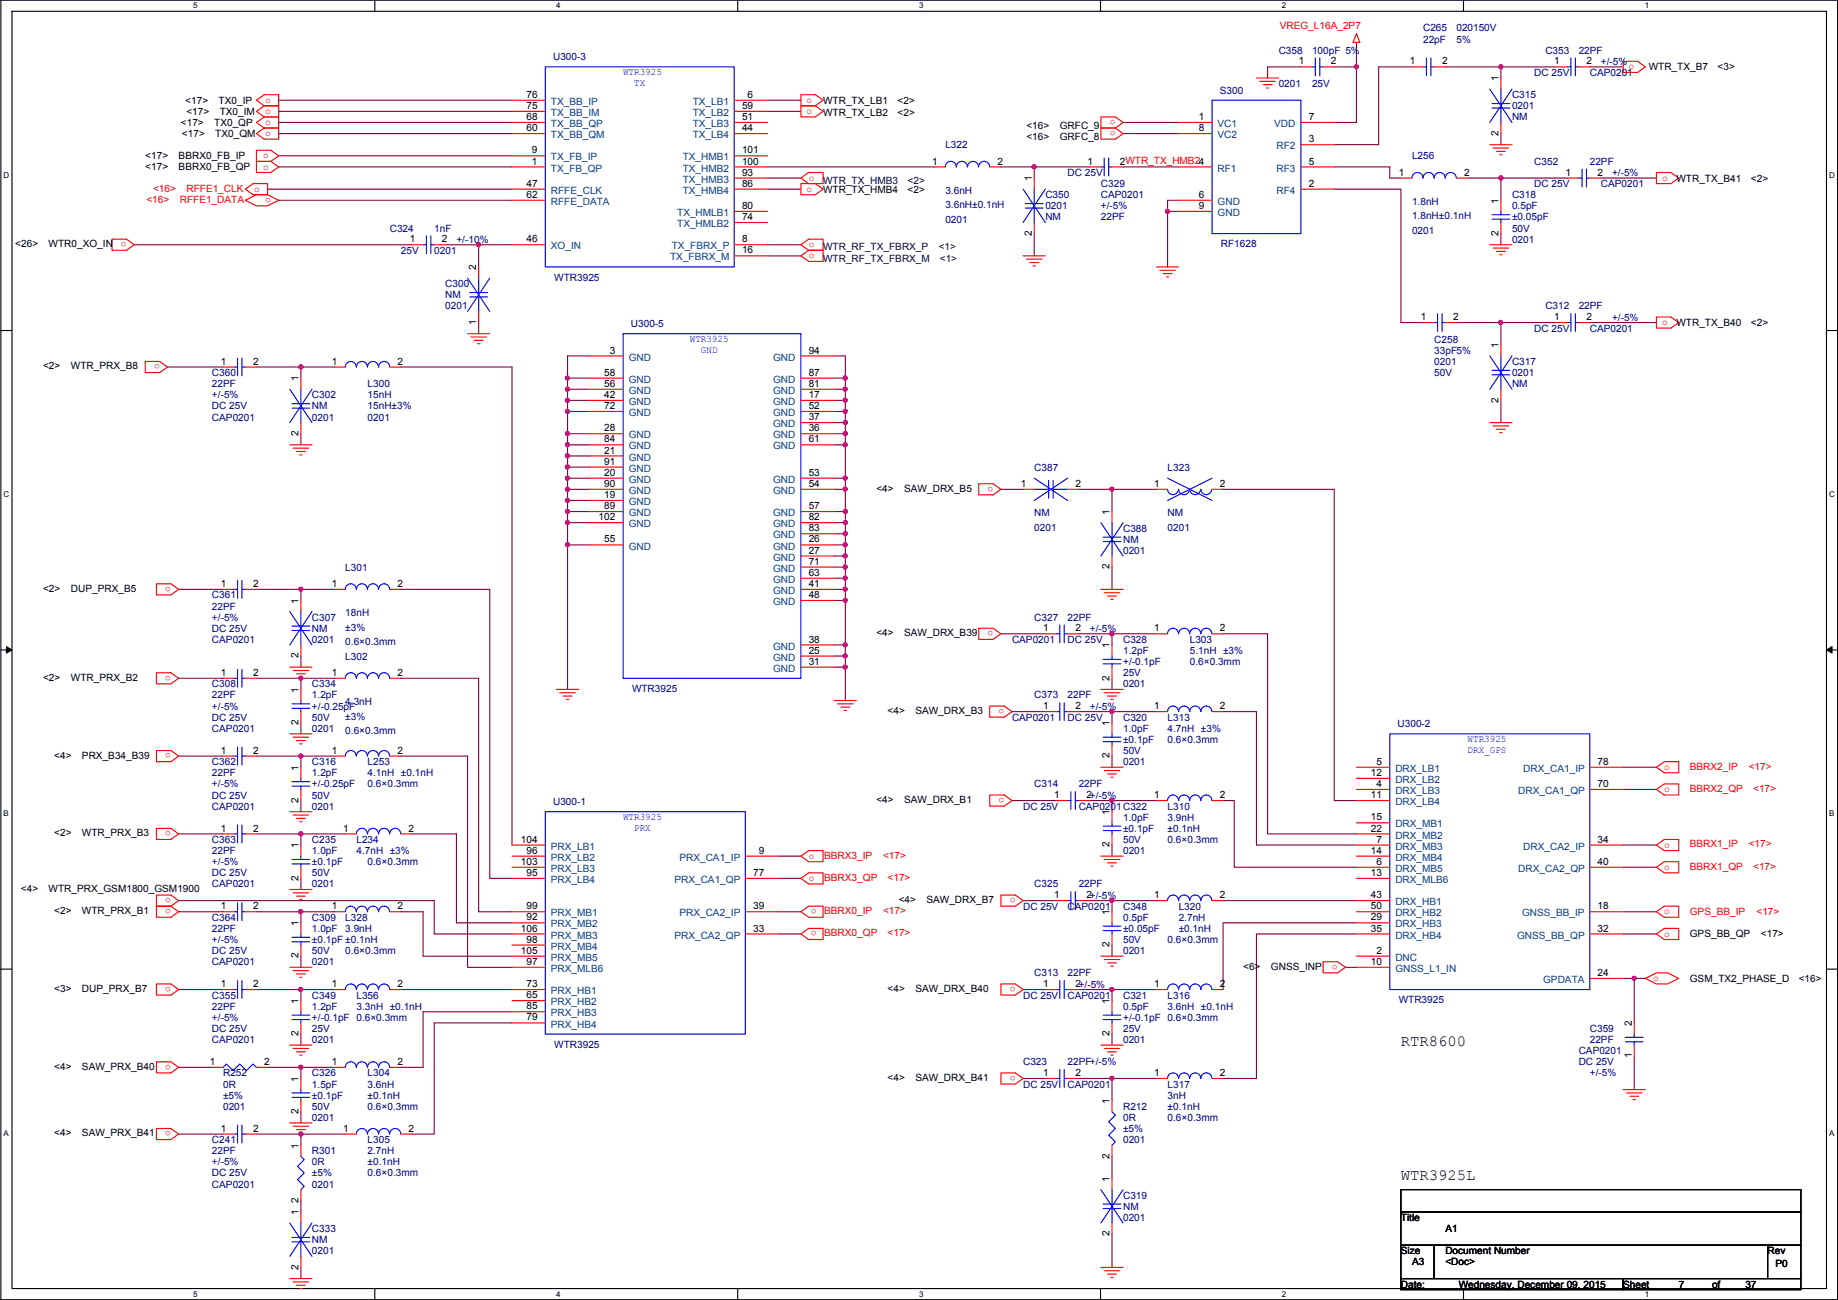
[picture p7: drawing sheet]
<svg xmlns="http://www.w3.org/2000/svg" width="420mm" height="297mm" viewBox="0 0 420 297" stroke-linecap="round" stroke-linejoin="round" font-family="sans-serif">
<defs><g id="words">
<g font-size="3.6">
<text x="320.2" y="239.1">RTR8600</text>
<text x="320.2" y="269.5">WTR3925L</text>
</g>
<g font-size="2.3" fill="#f00">
<text x="292.6" y="6.7">VREG_L16A_2P7</text>
<text x="372.3" y="15.9">o</text>
<text x="60.7" y="23.5">o</text>
<text x="184.4" y="23.5">o</text>
<text x="60.7" y="26">o</text>
<text x="60.7" y="28.6">o</text>
<text x="184.4" y="26">o</text>
<text x="255" y="27.3" transform="rotate(180 255 27.3)">o</text>
<text x="255" y="29.9" transform="rotate(180 255 29.9)">o</text>
<text x="60.7" y="31.1">o</text>
<text x="60.1" y="36.2">o</text>
<text x="60.1" y="38.7">o</text>
<text x="184.9" y="41.3">o</text>
<text x="379.9" y="41.3">o</text>
<text x="33.5" y="46.3">&lt;16&gt;</text>
<text x="35" y="43.8">&lt;16&gt;</text>
<text x="41.1" y="46.3">RFFE1_DATA</text>
<text x="42.6" y="43.8">RFFE1_CLK</text>
<text x="58.1" y="43.8">o</text>
<text x="61.9" y="45.1" transform="rotate(180 61.9 45.1)">o</text>
<text x="184.4" y="43.8">o</text>
<text x="28.9" y="55.3" transform="rotate(180 28.9 55.3)">o</text>
<text x="184.9" y="56.5">o</text>
<text x="184.9" y="59.1">o</text>
<text x="379.9" y="74.3">o</text>
<text x="36.5" y="83.2" transform="rotate(180 36.5 83.2)">o</text>
<text x="227" y="111.2" transform="rotate(180 227 111.2)">o</text>
<text x="39.1" y="134" transform="rotate(180 39.1 134)">o</text>
<text x="227" y="144.2" transform="rotate(180 227 144.2)">o</text>
<text x="39.1" y="154.3" transform="rotate(180 39.1 154.3)">o</text>
<text x="229.6" y="162" transform="rotate(180 229.6 162)">o</text>
<text x="39.1" y="172.1" transform="rotate(180 39.1 172.1)">o</text>
<text x="380.4" y="175.9">o</text>
<text x="386.3" y="175.9">BBRX2_IP</text>
<text x="399.7" y="175.9">&lt;17&gt;</text>
<text x="229.6" y="182.3" transform="rotate(180 229.6 182.3)">o</text>
<text x="380.4" y="181">o</text>
<text x="386.3" y="180.9">BBRX2_QP</text>
<text x="400.8" y="180.9">&lt;17&gt;</text>
<text x="39.1" y="189.9" transform="rotate(180 39.1 189.9)">o</text>
<text x="184.9" y="196.2">o</text>
<text x="188.4" y="196.2">BBRX3_IP</text>
<text x="201.9" y="196.2">&lt;17&gt;</text>
<text x="380.4" y="193.7">o</text>
<text x="386.3" y="193.6">BBRX1_IP</text>
<text x="399.7" y="193.6">&lt;17&gt;</text>
<text x="184.9" y="201.3">o</text>
<text x="188.4" y="201.3">BBRX3_QP</text>
<text x="202.9" y="201.3">&lt;17&gt;</text>
<text x="380.4" y="198.8">o</text>
<text x="386.3" y="198.7">BBRX1_QP</text>
<text x="400.8" y="198.7">&lt;17&gt;</text>
<text x="39.1" y="207.7" transform="rotate(180 39.1 207.7)">o</text>
<text x="39.1" y="205.1" transform="rotate(180 39.1 205.1)">o</text>
<text x="186.6" y="207.7" transform="rotate(180 186.6 207.7)">o</text>
<text x="188.4" y="208.9">BBRX0_IP</text>
<text x="201.9" y="208.9">&lt;17&gt;</text>
<text x="232.1" y="205.1" transform="rotate(180 232.1 205.1)">o</text>
<text x="380.4" y="208.9">o</text>
<text x="386.3" y="209.1">GPS_BB_IP</text>
<text x="401.5" y="209.1">&lt;17&gt;</text>
<text x="186.6" y="212.8" transform="rotate(180 186.6 212.8)">o</text>
<text x="188.4" y="214">BBRX0_QP</text>
<text x="202.9" y="214">&lt;17&gt;</text>
<text x="380.4" y="214">o</text>
<text x="305.8" y="220.4" transform="rotate(180 305.8 220.4)">o</text>
<text x="39.1" y="225.5" transform="rotate(180 39.1 225.5)">o</text>
<text x="232.1" y="225.5" transform="rotate(180 232.1 225.5)">o</text>
<text x="377.9" y="224.2">o</text>
<text x="39.1" y="243.2" transform="rotate(180 39.1 243.2)">o</text>
<text x="232.1" y="245.8" transform="rotate(180 232.1 245.8)">o</text>
<text x="39.1" y="258.5" transform="rotate(180 39.1 258.5)">o</text>
</g>
<g font-size="2.3" fill="#000080">
<text x="325.3" y="7.2">C265</text>
<text x="325.3" y="9.7">22pF</text>
<text x="332.9" y="7.2">020150V</text>
<text x="332.9" y="9.7">5%</text>
<text x="126.4" y="13.8">U300-3</text>
<text x="292.3" y="12.3">C358</text>
<text x="299.9" y="12.3">100pF 5%</text>
<text x="350.7" y="17.4">DC 25V</text>
<text x="353.3" y="12.3">C353</text>
<text x="360.9" y="12.3">22PF</text>
<text x="363.4" y="17.4">CAP0201</text>
<text x="366" y="14.8">+/-5%</text>
<text x="278.8" y="21.4">S300</text>
<text x="292.3" y="19.9">0201</text>
<text x="299.9" y="19.9">25V</text>
<text x="345.6" y="22.4">C315</text>
<text x="345.6" y="27.5">NM</text>
<text x="345.6" y="25">0201</text>
<text x="216.1" y="33.9">L322</text>
<text x="244" y="40.2">DC 25V</text>
<text x="322.8" y="36.4">L256</text>
<text x="350.7" y="37.7">C352</text>
<text x="363.4" y="37.7">22PF</text>
<text x="368.5" y="40.2">+/-5%</text>
<text x="216.1" y="44.3">3.6nH</text>
<text x="216.1" y="47.6">3.6nH±0.1nH</text>
<text x="239" y="45.3">C350</text>
<text x="239" y="47.8">0201</text>
<text x="251.7" y="42.8">C329</text>
<text x="251.7" y="45.3">CAP0201</text>
<text x="251.7" y="47.8">+/-5%</text>
<text x="322.8" y="46.8">1.8nH</text>
<text x="345.6" y="45.3">C318</text>
<text x="345.6" y="47.8">0.5pF</text>
<text x="350.7" y="42.8">DC 25V</text>
<text x="366" y="42.8">CAP0201</text>
<text x="89.1" y="52.9">C324</text>
<text x="99.3" y="52.9">1nF</text>
<text x="216.1" y="50.9">0201</text>
<text x="239" y="50.4">NM</text>
<text x="251.7" y="50.4">22PF</text>
<text x="322.8" y="50.1">1.8nH±0.1nH</text>
<text x="322.8" y="53.4">0201</text>
<text x="345.6" y="52.9">50V</text>
<text x="345.6" y="50.4">±0.05pF</text>
<text x="91.6" y="58">25V</text>
<text x="99.3" y="58">0201</text>
<text x="104.3" y="55.5">+/-10%</text>
<text x="279.1" y="56.5">RF1628</text>
<text x="345.6" y="55.5">0201</text>
<text x="101.8" y="65.6">C300</text>
<text x="126.7" y="64.1">WTR3925</text>
<text x="101.8" y="68.2">NM</text>
<text x="101.8" y="70.7">0201</text>
<text x="353.3" y="70.7">C312</text>
<text x="360.9" y="70.7">22PF</text>
<text x="144.2" y="74.8">U300-5</text>
<text x="350.7" y="75.8">DC 25V</text>
<text x="363.4" y="75.8">CAP0201</text>
<text x="368.5" y="73.2">+/-5%</text>
<text x="327.9" y="78.3">C258</text>
<text x="327.9" y="80.9">33pF5%</text>
<text x="327.9" y="83.4">0201</text>
<text x="345.6" y="83.4">C317</text>
<text x="48.5" y="85.9">C360</text>
<text x="48.5" y="88.5">22PF</text>
<text x="84" y="88.5">L300</text>
<text x="327.9" y="85.9">50V</text>
<text x="345.6" y="88.5">NM</text>
<text x="345.6" y="85.9">0201</text>
<text x="48.5" y="93.6">DC 25V</text>
<text x="48.5" y="91">+/-5%</text>
<text x="71.3" y="91">C302</text>
<text x="71.3" y="93.6">NM</text>
<text x="84" y="91">15nH</text>
<text x="84" y="93.6">15nH±3%</text>
<text x="48.5" y="96.1">CAP0201</text>
<text x="71.3" y="96.1">0201</text>
<text x="84" y="96.1">0201</text>
<text x="236.4" y="107.5">C387</text>
<text x="266.9" y="107.5">L323</text>
<text x="236.4" y="117.9">NM</text>
<text x="266.9" y="117.9">NM</text>
<text x="236.4" y="121.2">0201</text>
<text x="256.7" y="121.5">C388</text>
<text x="256.7" y="124">NM</text>
<text x="266.9" y="121.2">0201</text>
<text x="78.9" y="130.4">L301</text>
<text x="256.7" y="126.6">0201</text>
<text x="48.5" y="136.7">C361</text>
<text x="48.5" y="139.3">22PF</text>
<text x="48.5" y="141.8">+/-5%</text>
<text x="71.3" y="141.8">C307</text>
<text x="78.9" y="140.8">18nH</text>
<text x="236.4" y="141.8">C327</text>
<text x="244" y="141.8">22PF</text>
<text x="48.5" y="146.9">CAP0201</text>
<text x="48.5" y="144.4">DC 25V</text>
<text x="71.3" y="144.4">NM</text>
<text x="71.3" y="146.9">0201</text>
<text x="78.9" y="144.1">±3%</text>
<text x="78.9" y="147.4">0.6×0.3mm</text>
<text x="231.3" y="146.9">CAP0201</text>
<text x="244" y="146.9">DC 25V</text>
<text x="249.1" y="144.4">+/-5%</text>
<text x="256.7" y="146.9">C328</text>
<text x="256.7" y="149.4">1.2pF</text>
<text x="272" y="146.9">L303</text>
<text x="272" y="149.4">5.1nH ±3%</text>
<text x="78.9" y="150.7">L302</text>
<text x="256.7" y="154.5">25V</text>
<text x="256.7" y="152">+/-0.1pF</text>
<text x="272" y="152">0.6×0.3mm</text>
<text x="48.5" y="157.1">C308</text>
<text x="48.5" y="159.6">22PF</text>
<text x="71.3" y="157.1">C334</text>
<text x="71.3" y="159.6">1.2pF</text>
<text x="78.9" y="161.1">4.3nH</text>
<text x="144.5" y="158.1">WTR3925</text>
<text x="236.4" y="159.6">C373</text>
<text x="244" y="159.6">22PF</text>
<text x="256.7" y="157.1">0201</text>
<text x="48.5" y="167.2">CAP0201</text>
<text x="48.5" y="164.7">DC 25V</text>
<text x="48.5" y="162.1">+/-5%</text>
<text x="71.3" y="167.2">0201</text>
<text x="71.3" y="164.7">50V</text>
<text x="71.3" y="162.1">+/-0.25pF</text>
<text x="78.9" y="164.4">±3%</text>
<text x="78.9" y="167.7">0.6×0.3mm</text>
<text x="231.3" y="164.7">CAP0201</text>
<text x="244" y="164.7">DC 25V</text>
<text x="249.1" y="162.1">+/-5%</text>
<text x="256.7" y="164.7">C320</text>
<text x="256.7" y="167.2">1.0pF</text>
<text x="266.9" y="164.7">L313</text>
<text x="266.9" y="167.2">4.7nH ±3%</text>
<text x="319.5" y="166.2">U300-2</text>
<text x="256.7" y="172.3">50V</text>
<text x="256.7" y="169.8">±0.1pF</text>
<text x="266.9" y="169.8">0.6×0.3mm</text>
<text x="48.5" y="174.8">C362</text>
<text x="48.5" y="177.4">22PF</text>
<text x="48.5" y="179.9">+/-5%</text>
<text x="71.3" y="174.8">C316</text>
<text x="71.3" y="177.4">1.2pF</text>
<text x="71.3" y="179.9">+/-0.25pF</text>
<text x="84" y="174.8">L253</text>
<text x="84" y="177.4">4.1nH ±0.1nH</text>
<text x="84" y="179.9">0.6×0.3mm</text>
<text x="236.4" y="179.9">C314</text>
<text x="246.6" y="179.9">22PF</text>
<text x="256.7" y="174.8">0201</text>
<text x="48.5" y="185">CAP0201</text>
<text x="48.5" y="182.5">DC 25V</text>
<text x="71.3" y="185">0201</text>
<text x="71.3" y="182.5">50V</text>
<text x="126.4" y="184">U300-1</text>
<text x="233.9" y="185">DC 25V</text>
<text x="246.6" y="185">CAP0201C322</text>
<text x="266.9" y="185">L310</text>
<text x="256.7" y="187.5">1.0pF</text>
<text x="256.7" y="190.1">±0.1pF</text>
<text x="266.9" y="187.5">3.9nH</text>
<text x="266.9" y="190.1">±0.1nH</text>
<text x="48.5" y="192.6">C363</text>
<text x="48.5" y="195.2">22PF</text>
<text x="48.5" y="197.7">+/-5%</text>
<text x="71.3" y="192.6">C235</text>
<text x="71.3" y="195.2">1.0pF</text>
<text x="71.3" y="197.7">±0.1pF</text>
<text x="81.5" y="192.6">L234</text>
<text x="81.5" y="195.2">4.7nH ±3%</text>
<text x="84" y="197.7">0.6×0.3mm</text>
<text x="256.7" y="195.2">0201</text>
<text x="256.7" y="192.6">50V</text>
<text x="266.9" y="192.6">0.6×0.3mm</text>
<text x="48.5" y="202.8">CAP0201</text>
<text x="48.5" y="200.2">DC 25V</text>
<text x="71.3" y="202.8">0201</text>
<text x="71.3" y="200.2">50V</text>
<text x="236.4" y="202.8">C325</text>
<text x="246.6" y="202.8">22PF</text>
<text x="233.9" y="207.9">DC 25V</text>
<text x="244" y="207.9">CAP0201</text>
<text x="256.7" y="207.9">C348</text>
<text x="269.4" y="207.9">L320</text>
<text x="48.5" y="210.4">C364</text>
<text x="48.5" y="212.9">22PF</text>
<text x="48.5" y="215.5">+/-5%</text>
<text x="71.3" y="210.4">C309</text>
<text x="71.3" y="212.9">1.0pF</text>
<text x="71.3" y="215.5">±0.1pF ±0.1nH</text>
<text x="78.9" y="210.4">L328</text>
<text x="78.9" y="212.9">3.9nH</text>
<text x="256.7" y="210.4">0.5pF</text>
<text x="256.7" y="215.5">50V</text>
<text x="256.7" y="212.9">±0.05pF</text>
<text x="266.9" y="215.5">0.6×0.3mm</text>
<text x="269.4" y="210.4">2.7nH</text>
<text x="269.4" y="212.9">±0.1nH</text>
<text x="48.5" y="220.6">CAP0201</text>
<text x="48.5" y="218">DC 25V</text>
<text x="71.3" y="220.6">0201</text>
<text x="71.3" y="218">50V</text>
<text x="78.9" y="218">0.6×0.3mm</text>
<text x="256.7" y="218">0201</text>
<text x="236.4" y="223.1">C313</text>
<text x="244" y="223.1">22PF</text>
<text x="48.5" y="228.2">C355</text>
<text x="48.5" y="230.7">22PF</text>
<text x="48.5" y="233.3">+/-5%</text>
<text x="71.3" y="228.2">C349</text>
<text x="71.3" y="230.7">1.2pF</text>
<text x="71.3" y="233.3">+/-0.1pF 0.6×0.3mm</text>
<text x="81.5" y="228.2">L356</text>
<text x="81.5" y="230.7">3.3nH ±0.1nH</text>
<text x="233.9" y="228.2">DC 25V</text>
<text x="244" y="228.2">CAP0201</text>
<text x="256.7" y="228.2">C321</text>
<text x="256.7" y="230.7">0.5pF</text>
<text x="256.7" y="233.3">+/-0.1pF 0.6×0.3mm</text>
<text x="266.9" y="228.2">L316</text>
<text x="266.9" y="230.7">3.6nH ±0.1nH</text>
<text x="319.7" y="229.2">WTR3925</text>
<text x="48.5" y="238.3">CAP0201</text>
<text x="48.5" y="235.8">DC 25V</text>
<text x="71.3" y="238.3">0201</text>
<text x="71.3" y="235.8">25V</text>
<text x="126.7" y="239.4">WTR3925</text>
<text x="256.7" y="238.3">0201</text>
<text x="256.7" y="235.8">25V</text>
<text x="363.4" y="235.8">C359</text>
<text x="363.4" y="238.3">22PF</text>
<text x="51" y="246">R252</text>
<text x="71.3" y="246">C326</text>
<text x="84" y="246">L304</text>
<text x="233.9" y="243.4">C323</text>
<text x="244" y="243.4">22PF+/-5%</text>
<text x="360.9" y="240.9">CAP0201</text>
<text x="360.9" y="243.4">DC 25V</text>
<text x="363.4" y="246">+/-5%</text>
<text x="51" y="248.5">0R</text>
<text x="51" y="251">±5%</text>
<text x="71.3" y="248.5">1.5pF</text>
<text x="71.3" y="251">±0.1pF</text>
<text x="84" y="248.5">3.6nH</text>
<text x="84" y="251">±0.1nH</text>
<text x="233.9" y="248.5">DC 25V</text>
<text x="244" y="248.5">CAP0201</text>
<text x="266.9" y="248.5">L317</text>
<text x="266.9" y="251">3nH</text>
<text x="51" y="253.6">0201</text>
<text x="71.3" y="256.1">0201</text>
<text x="71.3" y="253.6">50V</text>
<text x="84" y="253.6">0.6×0.3mm</text>
<text x="256.7" y="253.6">R212</text>
<text x="256.7" y="256.1">0R</text>
<text x="266.9" y="253.6">±0.1nH</text>
<text x="266.9" y="256.1">0.6×0.3mm</text>
<text x="48.5" y="261.2">C241</text>
<text x="48.5" y="263.7">22PF</text>
<text x="71.3" y="263.7">R301</text>
<text x="84" y="261.2">L305</text>
<text x="84" y="263.7">2.7nH</text>
<text x="256.7" y="258.7">±5%</text>
<text x="256.7" y="261.2">0201</text>
<text x="48.5" y="268.8">DC 25V</text>
<text x="48.5" y="266.3">+/-5%</text>
<text x="71.3" y="266.3">0R</text>
<text x="71.3" y="268.8">±5%</text>
<text x="84" y="266.3">±0.1nH</text>
<text x="84" y="268.8">0.6×0.3mm</text>
<text x="48.5" y="271.4">CAP0201</text>
<text x="71.3" y="271.4">0201</text>
<text x="256.7" y="273.9">C319</text>
<text x="71.3" y="281.5">C333</text>
<text x="256.7" y="276.4">NM</text>
<text x="256.7" y="279">0201</text>
<text x="71.3" y="284.1">NM</text>
<text x="71.3" y="286.6">0201</text>
</g>
<g font-size="2.3" fill="#00f">
<text x="142.4" y="17.1">WTR3925</text>
<text x="145" y="19.7">TX</text>
<text x="157.7" y="78.1">WTR3925</text>
<text x="160.2" y="80.6">GND</text>
<text x="335.5" y="172.1">DRX_GPS</text>
<text x="335.5" y="169.5">WTR3925</text>
<text x="142.4" y="187.3">WTR3925</text>
<text x="145" y="189.9">PRX</text>
</g>
<g font-size="2.3">
<text x="296.9" y="14.7">1</text>
<text x="304.2" y="14.7">2</text>
<text x="322.3" y="14.7">1</text>
<text x="329.6" y="14.7">2</text>
<text x="355.3" y="14.7">1</text>
<text x="362.7" y="14.7">2</text>
<text x="376.9" y="16.1">WTR_TX_B7</text>
<text x="392.6" y="16.1">&lt;3&gt;</text>
<text x="42.4" y="23.7">&lt;17&gt;</text>
<text x="50" y="23.7">TX0_IP</text>
<text x="120.3" y="22.4">76</text>
<text x="170.9" y="22.4">6</text>
<text x="188.2" y="23.7">WTR_TX_LB1</text>
<text x="205.2" y="23.7">&lt;2&gt;</text>
<text x="342.6" y="18.6" transform="rotate(-90 342.6 18.6)">1</text>
<text x="41.3" y="28.8">&lt;17&gt;</text>
<text x="42.6" y="26.2">&lt;17&gt;</text>
<text x="49" y="28.8">TX0_QP</text>
<text x="50.2" y="26.2">TX0_IM</text>
<text x="120.3" y="24.9">75</text>
<text x="120.3" y="27.4">68</text>
<text x="120.3" y="30">60</text>
<text x="169.6" y="30">44</text>
<text x="169.6" y="27.4">51</text>
<text x="169.6" y="24.9">59</text>
<text x="188.2" y="26.5">WTR_TX_LB2</text>
<text x="205.2" y="26.5">&lt;2&gt;</text>
<text x="234.6" y="29.5">&lt;16&gt;</text>
<text x="242.3" y="29.5">GRFC_9</text>
<text x="274" y="27.4">1</text>
<text x="274" y="30">8</text>
<text x="299.2" y="27.4">7</text>
<text x="41.6" y="31.3">&lt;17&gt;</text>
<text x="49.2" y="31.3">TX0_QM</text>
<text x="121.6" y="35.1">9</text>
<text x="169.6" y="35.1">101</text>
<text x="234.6" y="32.1">&lt;16&gt;</text>
<text x="242.3" y="32.1">GRFC_8</text>
<text x="299.2" y="32.5">3</text>
<text x="342.6" y="31" transform="rotate(-90 342.6 31)">2</text>
<text x="33.2" y="36.4">&lt;17&gt;</text>
<text x="33.2" y="38.9">&lt;17&gt;</text>
<text x="40.8" y="36.4">BBRX0_FB_IP</text>
<text x="40.8" y="38.9">BBRX0_FB_QP</text>
<text x="121.6" y="37.6">1</text>
<text x="169.6" y="40.1">93</text>
<text x="169.6" y="37.6">100</text>
<text x="213.1" y="37.6">1</text>
<text x="228" y="37.6">2</text>
<text x="235.9" y="41.4" transform="rotate(-90 235.9 41.4)">1</text>
<text x="248.6" y="37.6">1</text>
<text x="256" y="37.6">2WTR_TX_HMB24</text>
<text x="299.2" y="37.6">5</text>
<text x="319.7" y="40.1">1</text>
<text x="334.7" y="40.1">2</text>
<text x="357.8" y="40.1">1</text>
<text x="365.2" y="40.1">2</text>
<text x="383.2" y="41.5">WTR_TX_B41</text>
<text x="400.2" y="41.5">&lt;2&gt;</text>
<text x="120.3" y="42.7">47</text>
<text x="120.3" y="45.2">62</text>
<text x="169.6" y="47.8">80</text>
<text x="169.6" y="42.7">86</text>
<text x="188.2" y="44">WTR_TX_HMB4</text>
<text x="207.5" y="44">&lt;2&gt;</text>
<text x="274" y="45.2">6</text>
<text x="274" y="47.8">9</text>
<text x="299.2" y="42.7">2</text>
<text x="342.6" y="46.5" transform="rotate(-90 342.6 46.5)">1</text>
<text x="169.6" y="50.3">74</text>
<text x="235.9" y="53.9" transform="rotate(-90 235.9 53.9)">2</text>
<text x="342.6" y="53.9" transform="rotate(-90 342.6 53.9)">2</text>
<text x="3.5" y="56.5">&lt;26&gt;</text>
<text x="11.1" y="56.5">WTR0_XO_IN</text>
<text x="93.7" y="55.4">1</text>
<text x="101" y="55.4">2</text>
<text x="120.3" y="55.4">46</text>
<text x="169.6" y="57.9">16</text>
<text x="169.6" y="55.4">8</text>
<text x="108.9" y="61.8" transform="rotate(-90 108.9 61.8)">2</text>
<text x="108.9" y="74.2" transform="rotate(-90 108.9 74.2)">1</text>
<text x="324.8" y="73.2">1</text>
<text x="332.2" y="73.2">2</text>
<text x="355.3" y="73.2">1</text>
<text x="362.7" y="73.2">2</text>
<text x="383.2" y="74.5">WTR_TX_B40</text>
<text x="400.2" y="74.5">&lt;2&gt;</text>
<text x="50.5" y="83.3">1</text>
<text x="57.9" y="83.3">2</text>
<text x="75.9" y="83.3">1</text>
<text x="90.9" y="83.3">2</text>
<text x="139.4" y="80.8">3</text>
<text x="184.9" y="80.8">94</text>
<text x="342.6" y="79.5" transform="rotate(-90 342.6 79.5)">1</text>
<text x="9.9" y="84.4">&lt;2&gt;</text>
<text x="16.2" y="84.4">WTR_PRX_B8</text>
<text x="68.2" y="87.2" transform="rotate(-90 68.2 87.2)">1</text>
<text x="138.1" y="85.9">58</text>
<text x="138.1" y="88.4">56</text>
<text x="184.9" y="88.4">81</text>
<text x="184.9" y="85.9">87</text>
<text x="138.1" y="90.9">42</text>
<text x="138.1" y="93.5">72</text>
<text x="184.9" y="93.5">52</text>
<text x="184.9" y="90.9">17</text>
<text x="342.6" y="92" transform="rotate(-90 342.6 92)">2</text>
<text x="68.2" y="99.6" transform="rotate(-90 68.2 99.6)">2</text>
<text x="138.1" y="98.6">28</text>
<text x="138.1" y="101.1">84</text>
<text x="184.9" y="101.1">61</text>
<text x="184.9" y="98.6">36</text>
<text x="184.9" y="96">37</text>
<text x="138.1" y="103.6">21</text>
<text x="138.1" y="106.2">91</text>
<text x="138.1" y="108.7">20</text>
<text x="138.1" y="111.3">90</text>
<text x="138.1" y="113.8">19</text>
<text x="184.9" y="111.3">54</text>
<text x="184.9" y="108.7">53</text>
<text x="200.4" y="112.4">&lt;4&gt;</text>
<text x="206.7" y="112.4">SAW_DRX_B5</text>
<text x="233.4" y="111.3">1</text>
<text x="245.8" y="111.3">2</text>
<text x="263.9" y="111.3">1</text>
<text x="278.8" y="111.3">2</text>
<text x="136.9" y="118.9">102</text>
<text x="138.1" y="116.3">89</text>
<text x="184.9" y="118.9">82</text>
<text x="184.9" y="116.3">57</text>
<text x="253.7" y="117.6" transform="rotate(-90 253.7 117.6)">1</text>
<text x="138.1" y="124">55</text>
<text x="184.9" y="124">26</text>
<text x="184.9" y="121.4">83</text>
<text x="184.9" y="131.6">63</text>
<text x="184.9" y="129">71</text>
<text x="184.9" y="126.5">27</text>
<text x="253.7" y="130.1" transform="rotate(-90 253.7 130.1)">2</text>
<text x="9.9" y="135.2">&lt;2&gt;</text>
<text x="16.2" y="135.2">DUP_PRX_B5</text>
<text x="50.5" y="134.1">1</text>
<text x="57.9" y="134.1">2</text>
<text x="68.2" y="138" transform="rotate(-90 68.2 138)">1</text>
<text x="75.9" y="134.1">1</text>
<text x="90.9" y="134.1">2</text>
<text x="184.9" y="136.7">48</text>
<text x="184.9" y="134.1">41</text>
<text x="184.9" y="149.4">25</text>
<text x="184.9" y="146.8">38</text>
<text x="200.4" y="145.4">&lt;4&gt;</text>
<text x="206.7" y="145.4">SAW_DRX_B39</text>
<text x="238.5" y="144.3">1</text>
<text x="245.8" y="144.3">2</text>
<text x="253.7" y="148.1" transform="rotate(-90 253.7 148.1)">1</text>
<text x="263.9" y="144.3">1</text>
<text x="278.8" y="144.3">2</text>
<text x="9.9" y="155.5">&lt;2&gt;</text>
<text x="16.2" y="155.5">WTR_PRX_B2</text>
<text x="50.5" y="154.4">1</text>
<text x="57.9" y="154.4">2</text>
<text x="68.2" y="150.4" transform="rotate(-90 68.2 150.4)">2</text>
<text x="75.9" y="154.4">1</text>
<text x="90.9" y="154.4">2</text>
<text x="184.9" y="151.9">31</text>
<text x="253.7" y="155.5" transform="rotate(-90 253.7 155.5)">2</text>
<text x="68.2" y="158.3" transform="rotate(-90 68.2 158.3)">1</text>
<text x="68.2" y="165.7" transform="rotate(-90 68.2 165.7)">2</text>
<text x="202.9" y="163.2">&lt;4&gt;</text>
<text x="209.2" y="163.2">SAW_DRX_B3</text>
<text x="238.5" y="162.1">1</text>
<text x="245.8" y="162.1">2</text>
<text x="253.7" y="165.9" transform="rotate(-90 253.7 165.9)">1</text>
<text x="263.9" y="162.1">1</text>
<text x="278.8" y="162.1">2</text>
<text x="12.4" y="173.3">&lt;4&gt;</text>
<text x="18.7" y="173.3">PRX_B34_B39</text>
<text x="50.5" y="172.2">1</text>
<text x="57.9" y="172.2">2</text>
<text x="75.9" y="172.2">1</text>
<text x="90.9" y="172.2">2</text>
<text x="253.7" y="173.3" transform="rotate(-90 253.7 173.3)">2</text>
<text x="68.2" y="176.1" transform="rotate(-90 68.2 176.1)">1</text>
<text x="313.4" y="177.3">12</text>
<text x="314.7" y="174.8">5</text>
<text x="314.7" y="179.8">4</text>
<text x="365.2" y="174.8">78</text>
<text x="365.2" y="179.8">70</text>
<text x="68.2" y="183.4" transform="rotate(-90 68.2 183.4)">2</text>
<text x="200.4" y="183.5">&lt;4&gt;</text>
<text x="206.7" y="183.5">SAW_DRX_B1</text>
<text x="241" y="182.4">1</text>
<text x="248.4" y="182.4">2+/-5%</text>
<text x="263.9" y="182.4">1</text>
<text x="278.8" y="182.4">2</text>
<text x="313.4" y="182.4">11</text>
<text x="12.4" y="191.1">&lt;2&gt;</text>
<text x="18.7" y="191.1">WTR_PRX_B3</text>
<text x="50.5" y="190">1</text>
<text x="57.9" y="190">2</text>
<text x="78.4" y="190">1</text>
<text x="93.4" y="190">2</text>
<text x="253.7" y="186.2" transform="rotate(-90 253.7 186.2)">1</text>
<text x="313.4" y="187.5">15</text>
<text x="313.4" y="190">22</text>
<text x="68.2" y="193.8" transform="rotate(-90 68.2 193.8)">1</text>
<text x="119.1" y="192.5">104</text>
<text x="119.1" y="197.6">103</text>
<text x="120.3" y="195.1">96</text>
<text x="173.4" y="195.1">9</text>
<text x="253.7" y="193.6" transform="rotate(-90 253.7 193.6)">2</text>
<text x="313.4" y="195.1">14</text>
<text x="314.7" y="192.5">7</text>
<text x="314.7" y="197.6">6</text>
<text x="365.2" y="192.5">34</text>
<text x="365.2" y="197.6">40</text>
<text x="4.8" y="203.8">&lt;4&gt;</text>
<text x="11.1" y="203.8">WTR_PRX_GSM1800_GSM1900</text>
<text x="68.2" y="201.2" transform="rotate(-90 68.2 201.2)">2</text>
<text x="120.3" y="200.2">95</text>
<text x="172.2" y="200.2">77</text>
<text x="313.4" y="200.2">13</text>
<text x="12.4" y="208.9">&lt;2&gt;</text>
<text x="18.7" y="208.9">WTR_PRX_B1</text>
<text x="50.5" y="207.8">1</text>
<text x="57.9" y="207.8">2</text>
<text x="75.9" y="207.8">1</text>
<text x="90.9" y="207.8">2</text>
<text x="120.3" y="207.8">99</text>
<text x="172.2" y="207.8">39</text>
<text x="205.4" y="206.3">&lt;4&gt;</text>
<text x="211.8" y="206.3">SAW_DRX_B7</text>
<text x="241" y="205.2">1</text>
<text x="248.4" y="205.2">2+/-5%</text>
<text x="253.7" y="209.1" transform="rotate(-90 253.7 209.1)">1</text>
<text x="263.9" y="205.2">1</text>
<text x="278.8" y="205.2">2</text>
<text x="313.4" y="205.2">43</text>
<text x="313.4" y="207.8">50</text>
<text x="365.2" y="207.8">18</text>
<text x="68.2" y="211.6" transform="rotate(-90 68.2 211.6)">1</text>
<text x="119.1" y="212.9">106</text>
<text x="120.3" y="210.3">92</text>
<text x="120.3" y="215.4">98</text>
<text x="172.2" y="212.9">33</text>
<text x="313.4" y="210.3">29</text>
<text x="313.4" y="212.9">35</text>
<text x="365.2" y="212.9">32</text>
<text x="386.3" y="214.2">GPS_BB_QP</text>
<text x="402.5" y="214.2">&lt;17&gt;</text>
<text x="68.2" y="219" transform="rotate(-90 68.2 219)">2</text>
<text x="119.1" y="217.9">105</text>
<text x="120.3" y="220.5">97</text>
<text x="253.7" y="216.5" transform="rotate(-90 253.7 216.5)">2</text>
<text x="284.2" y="221.6">&lt;6&gt;</text>
<text x="290.5" y="221.6">GNSS_INP</text>
<text x="313.4" y="220.5">10</text>
<text x="314.7" y="217.9">2</text>
<text x="12.4" y="226.7">&lt;3&gt;</text>
<text x="18.7" y="226.7">DUP_PRX_B7</text>
<text x="50.5" y="225.6">1</text>
<text x="57.9" y="225.6">2</text>
<text x="75.9" y="225.6">1</text>
<text x="90.9" y="225.6">2</text>
<text x="120.3" y="225.6">73</text>
<text x="202.9" y="226.7">&lt;4&gt;</text>
<text x="209.2" y="226.7">SAW_DRX_B40</text>
<text x="238.5" y="225.6">1</text>
<text x="245.8" y="225.6">2+/-5%</text>
<text x="263.9" y="225.6">1</text>
<text x="278.8" y="225.6">2</text>
<text x="365.2" y="223">24</text>
<text x="386.3" y="224.4">GSM_TX2_PHASE_D</text>
<text x="411.2" y="224.4">&lt;16&gt;</text>
<text x="68.2" y="229.4" transform="rotate(-90 68.2 229.4)">1</text>
<text x="120.3" y="228.1">65</text>
<text x="120.3" y="230.6">85</text>
<text x="120.3" y="233.2">79</text>
<text x="253.7" y="229.4" transform="rotate(-90 253.7 229.4)">1</text>
<text x="68.2" y="236.8" transform="rotate(-90 68.2 236.8)">2</text>
<text x="253.7" y="236.8" transform="rotate(-90 253.7 236.8)">2</text>
<text x="373" y="234.5" transform="rotate(-90 373 234.5)">2</text>
<text x="12.4" y="244.4">&lt;4&gt;</text>
<text x="18.7" y="244.4">SAW_PRX_B40</text>
<text x="48" y="243.3">1</text>
<text x="60.4" y="243.3">2</text>
<text x="75.9" y="243.3">1</text>
<text x="90.9" y="243.3">2</text>
<text x="238.5" y="245.9">1</text>
<text x="245.8" y="245.9">2</text>
<text x="263.9" y="245.9">1</text>
<text x="278.8" y="245.9">2</text>
<text x="373" y="241.9" transform="rotate(-90 373 241.9)">1</text>
<text x="68.2" y="247.2" transform="rotate(-90 68.2 247.2)">1</text>
<text x="202.9" y="247">&lt;4&gt;</text>
<text x="209.2" y="247">SAW_DRX_B41</text>
<text x="68.2" y="254.6" transform="rotate(-90 68.2 254.6)">2</text>
<text x="253.7" y="252.3" transform="rotate(-90 253.7 252.3)">1</text>
<text x="12.4" y="259.7">&lt;4&gt;</text>
<text x="18.7" y="259.7">SAW_PRX_B41</text>
<text x="50.5" y="258.6">1</text>
<text x="57.9" y="258.6">2</text>
<text x="68.2" y="262.4" transform="rotate(-90 68.2 262.4)">1</text>
<text x="78.4" y="258.6">1</text>
<text x="93.4" y="258.6">2</text>
<text x="253.7" y="264.7" transform="rotate(-90 253.7 264.7)">2</text>
<text x="68.2" y="274.9" transform="rotate(-90 68.2 274.9)">2</text>
<text x="253.7" y="270" transform="rotate(-90 253.7 270)">1</text>
<text x="68.2" y="277.7" transform="rotate(-90 68.2 277.7)">1</text>
<text x="320.2" y="279">Title</text>
<text x="330.4" y="281.5">A1</text>
<text x="253.7" y="282.5" transform="rotate(-90 253.7 282.5)">2</text>
<text x="320.2" y="286.6">Size</text>
<text x="330.4" y="286.6">Document Number</text>
<text x="404.1" y="286.6">Rev</text>
<text x="68.2" y="290.1" transform="rotate(-90 68.2 290.1)">2</text>
<text x="322.8" y="289.1">A3</text>
<text x="330.4" y="289.1">&lt;Doc&gt;</text>
<text x="405.8" y="289.4">P0</text>
<text x="320.2" y="294.2">Date:</text>
<text x="333.4" y="294.2">Wednesday, December 09, 2015</text>
<text x="371" y="294.2">Sheet</text>
<text x="383.7" y="294.2">7</text>
<text x="391.4" y="294.2">of</text>
<text x="399" y="294.2">37</text>
</g>
<g font-size="2.3" fill="#004080">
<text x="125.9" y="24">TX_BB_IP</text>
<text x="158.4" y="24">TX_LB1</text>
<text x="125.9" y="26.5">TX_BB_IM</text>
<text x="125.9" y="29">TX_BB_QP</text>
<text x="158.4" y="29">TX_LB3</text>
<text x="158.4" y="26.5">TX_LB2</text>
<text x="278.3" y="29">VC1</text>
<text x="291.3" y="29">VDD</text>
<text x="125.9" y="31.6">TX_BB_QM</text>
<text x="158.4" y="31.6">TX_LB4</text>
<text x="278.3" y="31.6">VC2</text>
<text x="291.8" y="34.1">RF2</text>
<text x="125.9" y="36.7">TX_FB_IP</text>
<text x="125.9" y="39.2">TX_FB_QP</text>
<text x="156.1" y="41.7">TX_HMB3</text>
<text x="156.1" y="39.2">TX_HMB2</text>
<text x="156.1" y="36.7">TX_HMB1</text>
<text x="278.3" y="39.2">RF1</text>
<text x="291.8" y="39.2">RF3</text>
<text x="125.9" y="44.3">RFFE_CLK</text>
<text x="125.9" y="46.8">RFFE_DATA</text>
<text x="156.1" y="44.3">TX_HMB4</text>
<text x="278.3" y="46.8">GND</text>
<text x="291.8" y="44.3">RF4</text>
<text x="154.8" y="51.9">TX_HMLB2</text>
<text x="154.8" y="49.4">TX_HMLB1</text>
<text x="278.3" y="49.4">GND</text>
<text x="125.9" y="57">XO_IN</text>
<text x="153.2" y="59.5">TX_FBRX_M</text>
<text x="153.6" y="57">TX_FBRX_P</text>
<text x="143.7" y="82.4">GND</text>
<text x="176.7" y="82.4">GND</text>
<text x="143.7" y="87.5">GND</text>
<text x="176.7" y="87.5">GND</text>
<text x="143.7" y="90">GND</text>
<text x="143.7" y="92.5">GND</text>
<text x="143.7" y="95.1">GND</text>
<text x="176.7" y="95.1">GND</text>
<text x="176.7" y="92.5">GND</text>
<text x="176.7" y="90">GND</text>
<text x="143.7" y="100.2">GND</text>
<text x="176.7" y="100.2">GND</text>
<text x="176.7" y="97.6">GND</text>
<text x="143.7" y="102.7">GND</text>
<text x="143.7" y="105.2">GND</text>
<text x="143.7" y="107.8">GND</text>
<text x="176.7" y="102.7">GND</text>
<text x="143.7" y="110.3">GND</text>
<text x="143.7" y="112.9">GND</text>
<text x="176.7" y="112.9">GND</text>
<text x="176.7" y="110.3">GND</text>
<text x="143.7" y="115.4">GND</text>
<text x="143.7" y="117.9">GND</text>
<text x="176.7" y="117.9">GND</text>
<text x="143.7" y="120.5">GND</text>
<text x="143.7" y="125.6">GND</text>
<text x="176.7" y="125.6">GND</text>
<text x="176.7" y="123">GND</text>
<text x="176.7" y="120.5">GND</text>
<text x="176.7" y="130.6">GND</text>
<text x="176.7" y="128.1">GND</text>
<text x="176.7" y="135.7">GND</text>
<text x="176.7" y="133.2">GND</text>
<text x="176.7" y="138.3">GND</text>
<text x="176.7" y="148.4">GND</text>
<text x="176.7" y="153.5">GND</text>
<text x="176.7" y="151">GND</text>
<text x="319" y="176.4">DRX_LB1</text>
<text x="319" y="178.9">DRX_LB2</text>
<text x="348.2" y="176.4">DRX_CA1_IP</text>
<text x="319" y="181.4">DRX_LB3</text>
<text x="319" y="184">DRX_LB4</text>
<text x="347.1" y="181.4">DRX_CA1_QP</text>
<text x="319" y="189.1">DRX_MB1</text>
<text x="319" y="191.6">DRX_MB2</text>
<text x="125.9" y="194.1">PRX_LB1</text>
<text x="125.9" y="196.7">PRX_LB2</text>
<text x="155.3" y="196.7">PRX_CA1_IP</text>
<text x="319" y="194.1">DRX_MB3</text>
<text x="319" y="196.7">DRX_MB4</text>
<text x="348.2" y="194.1">DRX_CA2_IP</text>
<text x="125.9" y="199.2">PRX_LB3</text>
<text x="125.9" y="201.8">PRX_LB4</text>
<text x="154.2" y="201.8">PRX_CA1_QP</text>
<text x="319" y="199.2">DRX_MB5</text>
<text x="319" y="201.8">DRX_MLB6</text>
<text x="347.1" y="199.2">DRX_CA2_QP</text>
<text x="125.9" y="209.4">PRX_MB1</text>
<text x="155.3" y="209.4">PRX_CA2_IP</text>
<text x="319" y="206.8">DRX_HB1</text>
<text x="319" y="209.4">DRX_HB2</text>
<text x="347.9" y="209.4">GNSS_BB_IP</text>
<text x="125.9" y="211.9">PRX_MB2</text>
<text x="125.9" y="214.5">PRX_MB3</text>
<text x="154.2" y="214.5">PRX_CA2_QP</text>
<text x="319" y="211.9">DRX_HB3</text>
<text x="319" y="214.5">DRX_HB4</text>
<text x="346.8" y="214.5">GNSS_BB_QP</text>
<text x="125.9" y="217">PRX_MB4</text>
<text x="125.9" y="219.5">PRX_MB5</text>
<text x="319" y="219.5">DNC</text>
<text x="125.9" y="222.1">PRX_MLB6</text>
<text x="125.9" y="227.2">PRX_HB1</text>
<text x="319" y="222.1">GNSS_L1_IN</text>
<text x="352.8" y="224.6">GPDATA</text>
<text x="125.9" y="229.7">PRX_HB2</text>
<text x="125.9" y="232.2">PRX_HB3</text>
<text x="125.9" y="234.8">PRX_HB4</text>
</g>
<g font-size="2.3" fill="#000040">
<text x="188.2" y="42">WTR_TX_HMB3</text>
<text x="207.5" y="42">&lt;2&gt;</text>
<text x="188.2" y="57.2">WTR_RF_TX_FBRX_P</text>
<text x="188.2" y="59.8">WTR_RF_TX_FBRX_M</text>
<text x="214.6" y="57.2">&lt;1&gt;</text>
<text x="214.8" y="59.8">&lt;1&gt;</text>
</g>
<g font-size="1.8">
<text x="44.2" y="1.9">5</text>
<text x="127.1" y="1.9">4</text>
<text x="210.1" y="1.9">3</text>
<text x="293" y="1.9">2</text>
<text x="376" y="1.9">1</text>
<text x=".8" y="40.6">D</text>
<text x="418.2" y="40.6">D</text>
<text x=".8" y="113.6">C</text>
<text x="418.2" y="113.6">C</text>
<text x=".8" y="186.6">B</text>
<text x="418.2" y="186.6">B</text>
<text x=".8" y="259.5">A</text>
<text x="418.2" y="259.5">A</text>
<text x="44.2" y="296.3">5</text>
<text x="127.1" y="296.3">4</text>
<text x="210.1" y="296.3">3</text>
<text x="293" y="296.3">2</text>
<text x="376" y="296.3">1</text>
</g>
</g></defs>
<path d="M.2 0h419.9v297h-419.9zM2.7 2.6h414.8v291.8h-414.8z" fill="none" stroke="#000" stroke-width=".25"/>
<g fill="#fff">
<path d="M44.2 .3h1v2h-1z"/>
<path d="M44.2 294.7h1v2h-1z"/>
</g>
<path d="M85.7 0v2.6M85.7 294.4v2.6" fill="none" stroke="#000" stroke-width=".25"/>
<g fill="#fff">
<path d="M127.1 .3h1v2h-1z"/>
<path d="M127.1 294.7h1v2h-1z"/>
</g>
<path d="M168.6 0v2.6M168.6 294.4v2.6" fill="none" stroke="#000" stroke-width=".25"/>
<g fill="#fff">
<path d="M210.1 .3h1v2h-1z"/>
<path d="M210.1 294.7h1v2h-1z"/>
</g>
<path d="M251.6 0v2.6M251.6 294.4v2.6" fill="none" stroke="#000" stroke-width=".25"/>
<g fill="#fff">
<path d="M293 .3h1v2h-1z"/>
<path d="M293 294.7h1v2h-1z"/>
</g>
<path d="M334.5 0v2.6M334.5 294.4v2.6" fill="none" stroke="#000" stroke-width=".25"/>
<g fill="#fff">
<path d="M376 .3h1v2h-1z"/>
<path d="M376 294.7h1v2h-1z"/>
<path d="M.8 39h1.3v2h-1.3z"/>
<path d="M418.2 39h1.2v2h-1.2z"/>
<path d="M.8 112h1.3v2h-1.3z"/>
<path d="M418.2 112h1.2v2h-1.2z"/>
</g>
<path d="M.2 75.5h2.5M417.5 75.5h2.6" fill="none" stroke="#000" stroke-width=".25"/>
<g fill="#fff">
<path d="M.8 185h1.2v1.9h-1.2z"/>
<path d="M418.2 185h1.1v1.9h-1.1z"/>
</g>
<path d="M.2 148.5h2.5M417.5 148.5h2.6" fill="none" stroke="#000" stroke-width=".25"/>
<path d="M1.5 147.7l1.2 .8-1.2 .7zM417.5 148.5l1.3-.8v1.5z" fill="#000"/>
<path d="M1.5 147.7l1.2 .8-1.2 .7zM417.5 148.5l1.3-.8v1.5z" fill="none" stroke="#000" stroke-width=".23"/>
<g fill="#fff">
<path d="M.8 257.9h1.2v2h-1.2z"/>
<path d="M418.2 257.9h1.1v2h-1.1z"/>
</g>
<path d="M.2 221.4h2.5M417.5 221.4h2.6" fill="none" stroke="#000" stroke-width=".25"/>
<path d="M101.8 55.9h7.6M40.8 155h10.2M40.8 190.5h10.2" fill="none" stroke="#800040" stroke-width=".25"/>
<circle cx="109.4" cy="55.9" r=".49" fill="#f0f"/>
<circle cx="109.4" cy="55.9" r=".49" fill="none" stroke="#f0f" stroke-width=".25"/>
<path d="M63.7 22.9h53.3M63.7 25.4h53.3M63.7 30.5h53.3M63.7 28h53.3M175.5 22.9h7.6M30.7 55.9h63.5M117 55.9h-7.6v5.1M40.8 134.7h10.2M58.6 155h10.2M109.4 155v53.3M307.5 221h2.6" fill="none" stroke="#800040" stroke-width=".25"/>
<circle cx="68.8" cy="155" r=".49" fill="#f0f"/>
<circle cx="68.8" cy="155" r=".49" fill="none" stroke="#f0f" stroke-width=".25"/>
<path d="M38.3 83.9h12.7M129.7 124.5v33M68.8 165.1v2.6M231.3 162.6h7.7M254.2 172.8v2.5M264.4 162.6h-10.2v2.5M279.6 162.6h7.6v30.5M231.3 182.9h10.2M254.2 182.9v2.6M254.2 193.1v2.5" fill="none" stroke="#800040" stroke-width=".25"/>
<circle cx="129.7" cy="124.5" r=".49" fill="#f0f"/>
<circle cx="129.7" cy="124.5" r=".49" fill="none" stroke="#f0f" stroke-width=".25"/>
<path d="M134.8 81.3h-5.1v5.1h5.1" fill="none" stroke="#800040" stroke-width=".25"/>
<circle cx="129.7" cy="86.4" r=".49" fill="#f0f"/>
<circle cx="129.7" cy="86.4" r=".49" fill="none" stroke="#f0f" stroke-width=".25"/>
<path d="M129.7 88.9h5.1" fill="none" stroke="#800040" stroke-width=".25"/>
<circle cx="129.7" cy="88.9" r=".49" fill="#f0f"/>
<circle cx="129.7" cy="88.9" r=".49" fill="none" stroke="#f0f" stroke-width=".25"/>
<path d="M129.7 86.4v2.5M129.7 91.5h5.1" fill="none" stroke="#800040" stroke-width=".25"/>
<circle cx="129.7" cy="91.5" r=".49" fill="#f0f"/>
<circle cx="129.7" cy="91.5" r=".49" fill="none" stroke="#f0f" stroke-width=".25"/>
<path d="M129.7 88.9v2.6M129.7 94h5.1" fill="none" stroke="#800040" stroke-width=".25"/>
<circle cx="129.7" cy="94" r=".49" fill="#f0f"/>
<circle cx="129.7" cy="94" r=".49" fill="none" stroke="#f0f" stroke-width=".25"/>
<path d="M129.7 91.5v7.6h5.1" fill="none" stroke="#800040" stroke-width=".25"/>
<circle cx="129.7" cy="99.1" r=".49" fill="#f0f"/>
<circle cx="129.7" cy="99.1" r=".49" fill="none" stroke="#f0f" stroke-width=".25"/>
<path d="M129.7 101.6h5.1" fill="none" stroke="#800040" stroke-width=".25"/>
<circle cx="129.7" cy="101.6" r=".49" fill="#f0f"/>
<circle cx="129.7" cy="101.6" r=".49" fill="none" stroke="#f0f" stroke-width=".25"/>
<path d="M129.7 99.1v2.5M129.7 104.2h5.1" fill="none" stroke="#800040" stroke-width=".25"/>
<circle cx="129.7" cy="104.2" r=".49" fill="#f0f"/>
<circle cx="129.7" cy="104.2" r=".49" fill="none" stroke="#f0f" stroke-width=".25"/>
<path d="M129.7 101.6v2.6M129.7 106.7h5.1" fill="none" stroke="#800040" stroke-width=".25"/>
<circle cx="129.7" cy="106.7" r=".49" fill="#f0f"/>
<circle cx="129.7" cy="106.7" r=".49" fill="none" stroke="#f0f" stroke-width=".25"/>
<path d="M129.7 104.2v2.5M129.7 109.3h5.1" fill="none" stroke="#800040" stroke-width=".25"/>
<circle cx="129.7" cy="109.2" r=".49" fill="#f0f"/>
<circle cx="129.7" cy="109.2" r=".49" fill="none" stroke="#f0f" stroke-width=".25"/>
<path d="M129.7 106.7v5.1h5.1M129.7 116.9h5.1" fill="none" stroke="#800040" stroke-width=".25"/>
<circle cx="129.7" cy="116.9" r=".49" fill="#f0f"/>
<circle cx="129.7" cy="116.9" r=".49" fill="none" stroke="#f0f" stroke-width=".25"/>
<path d="M129.7 111.8v2.5" fill="none" stroke="#800040" stroke-width=".25"/>
<circle cx="129.7" cy="114.3" r=".49" fill="#f0f"/>
<circle cx="129.7" cy="114.3" r=".49" fill="none" stroke="#f0f" stroke-width=".25"/>
<circle cx="129.7" cy="111.8" r=".49" fill="#f0f"/>
<circle cx="129.7" cy="111.8" r=".49" fill="none" stroke="#f0f" stroke-width=".25"/>
<path d="M129.7 119.4h5.1" fill="none" stroke="#800040" stroke-width=".25"/>
<circle cx="129.7" cy="119.4" r=".49" fill="#f0f"/>
<circle cx="129.7" cy="119.4" r=".49" fill="none" stroke="#f0f" stroke-width=".25"/>
<path d="M129.7 116.9v7.6M193.2 149.9v2.5" fill="none" stroke="#800040" stroke-width=".25"/>
<circle cx="193.2" cy="152.4" r=".49" fill="#f0f"/>
<circle cx="193.2" cy="152.4" r=".49" fill="none" stroke="#f0f" stroke-width=".25"/>
<circle cx="193.2" cy="149.9" r=".49" fill="#f0f"/>
<circle cx="193.2" cy="149.9" r=".49" fill="none" stroke="#f0f" stroke-width=".25"/>
<path d="M193.2 81.3v5.1" fill="none" stroke="#800040" stroke-width=".25"/>
<circle cx="193.2" cy="86.4" r=".49" fill="#f0f"/>
<circle cx="193.2" cy="86.4" r=".49" fill="none" stroke="#f0f" stroke-width=".25"/>
<path d="M193.2 88.9v2.6" fill="none" stroke="#800040" stroke-width=".25"/>
<circle cx="193.2" cy="88.9" r=".49" fill="#f0f"/>
<circle cx="193.2" cy="88.9" r=".49" fill="none" stroke="#f0f" stroke-width=".25"/>
<path d="M193.2 91.5v5.1" fill="none" stroke="#800040" stroke-width=".25"/>
<circle cx="193.2" cy="96.5" r=".49" fill="#f0f"/>
<circle cx="193.2" cy="96.5" r=".49" fill="none" stroke="#f0f" stroke-width=".25"/>
<circle cx="193.2" cy="94" r=".49" fill="#f0f"/>
<circle cx="193.2" cy="94" r=".49" fill="none" stroke="#f0f" stroke-width=".25"/>
<g fill="none" stroke="#800040" stroke-width=".25">
<path d="M175.5 25.4h7.6M175.5 38.1h38.1M175.5 40.7h7.6M175.5 43.2h7.6M109.4 73.7v2.5M193.2 99.1v2.5M190.7 101.6h2.5M193.2 101.6v7.7M112 134.7v66h5M193.2 147.4v2.5M193.2 152.4v7.7M371 175.3h7.7"/>
<path d="M178 195.6h5.1M282.1 198.2h28M287.2 193.1h22.9M371 180.4h7.7M68.8 218.5v2.5M109.4 208.3h7.6M178 200.7h5.1M178 213.4h5.1M178 208.3h5.1M371 208.3h7.7M371 213.4h7.7M371 223.6h2.6"/>
</g>
<circle cx="193.2" cy="101.6" r=".49" fill="#f0f"/>
<circle cx="193.2" cy="101.6" r=".49" fill="none" stroke="#f0f" stroke-width=".25"/>
<path d="M190.7 99.1h2.5M190.7 88.9h2.5M190.7 81.3h2.5M190.7 91.5h2.5M190.7 111.8h2.5M190.7 147.4h2.5M190.7 152.4h2.5M190.7 149.9h2.5" fill="none" stroke="#800040" stroke-width=".25"/>
<circle cx="193.2" cy="91.5" r=".49" fill="#f0f"/>
<circle cx="193.2" cy="91.5" r=".49" fill="none" stroke="#f0f" stroke-width=".25"/>
<path d="M190.7 94h2.5M190.7 96.6h2.5v2.5" fill="none" stroke="#800040" stroke-width=".25"/>
<circle cx="193.2" cy="99.1" r=".49" fill="#f0f"/>
<circle cx="193.2" cy="99.1" r=".49" fill="none" stroke="#f0f" stroke-width=".25"/>
<path d="M193.2 111.8v5.1" fill="none" stroke="#800040" stroke-width=".25"/>
<circle cx="193.2" cy="116.9" r=".49" fill="#f0f"/>
<circle cx="193.2" cy="116.9" r=".49" fill="none" stroke="#f0f" stroke-width=".25"/>
<circle cx="193.2" cy="111.8" r=".49" fill="#f0f"/>
<circle cx="193.2" cy="111.8" r=".49" fill="none" stroke="#f0f" stroke-width=".25"/>
<path d="M190.7 116.9h2.5v2.5M190.7 109.3h2.5v2.5" fill="none" stroke="#800040" stroke-width=".25"/>
<circle cx="193.2" cy="109.2" r=".49" fill="#f0f"/>
<circle cx="193.2" cy="109.2" r=".49" fill="none" stroke="#f0f" stroke-width=".25"/>
<path d="M190.7 119.4h2.5v2.6" fill="none" stroke="#800040" stroke-width=".25"/>
<circle cx="193.2" cy="119.4" r=".49" fill="#f0f"/>
<circle cx="193.2" cy="119.4" r=".49" fill="none" stroke="#f0f" stroke-width=".25"/>
<path d="M190.7 122h2.5" fill="none" stroke="#800040" stroke-width=".25"/>
<circle cx="193.2" cy="121.9" r=".49" fill="#f0f"/>
<circle cx="193.2" cy="121.9" r=".49" fill="none" stroke="#f0f" stroke-width=".25"/>
<path d="M193.2 122v2.5h-2.5" fill="none" stroke="#800040" stroke-width=".25"/>
<circle cx="193.2" cy="124.5" r=".49" fill="#f0f"/>
<circle cx="193.2" cy="124.5" r=".49" fill="none" stroke="#f0f" stroke-width=".25"/>
<path d="M193.2 124.5v2.5h-2.5" fill="none" stroke="#800040" stroke-width=".25"/>
<circle cx="193.2" cy="127" r=".49" fill="#f0f"/>
<circle cx="193.2" cy="127" r=".49" fill="none" stroke="#f0f" stroke-width=".25"/>
<path d="M190.7 129.6h2.5M193.2 127v2.6M193.2 129.6v2.5" fill="none" stroke="#800040" stroke-width=".25"/>
<circle cx="193.2" cy="129.6" r=".49" fill="#f0f"/>
<circle cx="193.2" cy="129.6" r=".49" fill="none" stroke="#f0f" stroke-width=".25"/>
<path d="M190.7 132.1h2.5v2.6" fill="none" stroke="#800040" stroke-width=".25"/>
<circle cx="193.2" cy="134.6" r=".49" fill="#f0f"/>
<circle cx="193.2" cy="134.6" r=".49" fill="none" stroke="#f0f" stroke-width=".25"/>
<circle cx="193.2" cy="132.1" r=".49" fill="#f0f"/>
<circle cx="193.2" cy="132.1" r=".49" fill="none" stroke="#f0f" stroke-width=".25"/>
<path d="M190.7 134.7h2.5v2.5M190.7 137.2h2.5M193.2 137.2v10.2" fill="none" stroke="#800040" stroke-width=".25"/>
<circle cx="193.2" cy="147.3" r=".49" fill="#f0f"/>
<circle cx="193.2" cy="147.3" r=".49" fill="none" stroke="#f0f" stroke-width=".25"/>
<circle cx="193.2" cy="137.2" r=".49" fill="#f0f"/>
<circle cx="193.2" cy="137.2" r=".49" fill="none" stroke="#f0f" stroke-width=".25"/>
<path d="M228.8 38.1h7.6M343.1 30.5v2.6M266.9 48.3v12.7M343.1 53.4v2.5M190.7 86.4h2.5v2.5M134.8 114.3h-5.1v2.6M68.8 155v2.5M91.6 226.1h25.4" fill="none" stroke="#800040" stroke-width=".25"/>
<circle cx="266.9" cy="48.3" r=".49" fill="#f0f"/>
<circle cx="266.9" cy="48.3" r=".49" fill="none" stroke="#f0f" stroke-width=".25"/>
<g fill="none" stroke="#800040" stroke-width=".25">
<path d="M297.4 15.3h-7.6v2.5M310.1 10.2v5.1h-5.1M315.2 15.3v17.8M63.7 35.6h53.3M63.7 38.1h53.3M256.7 38.1h12.7M256.7 28h12.7M256.7 30.5h12.7M61.2 43.2h55.8M63.7 45.8h53.3M175.5 55.9h7.6M175.5 58.5h7.6"/>
<path d="M266.9 48.3h2.5M320.2 73.7h5.1M371 193.1h7.7M371 198.2h7.7M373.6 223.6v10.1"/>
</g>
<circle cx="373.6" cy="223.5" r=".49" fill="#f0f"/>
<circle cx="373.6" cy="223.5" r=".49" fill="none" stroke="#f0f" stroke-width=".25"/>
<path d="M246.6 162.6h7.6M373.6 223.6h2.5M373.6 241.3v7.7" fill="none" stroke="#800040" stroke-width=".25"/>
<circle cx="254.2" cy="162.6" r=".49" fill="#f0f"/>
<circle cx="254.2" cy="162.6" r=".49" fill="none" stroke="#f0f" stroke-width=".25"/>
<path d="M40.8 243.9h7.7M61.2 243.9h15.2" fill="none" stroke="#800040" stroke-width=".25"/>
<circle cx="68.8" cy="243.9" r=".49" fill="#f0f"/>
<circle cx="68.8" cy="243.9" r=".49" fill="none" stroke="#f0f" stroke-width=".25"/>
<path d="M76.4 172.8h-7.6v2.5M58.6 259.1h10.2M68.8 254v2.6M91.6 243.9h5.1" fill="none" stroke="#800040" stroke-width=".25"/>
<circle cx="68.8" cy="172.7" r=".49" fill="#f0f"/>
<circle cx="68.8" cy="172.7" r=".49" fill="none" stroke="#f0f" stroke-width=".25"/>
<path d="M40.8 172.8h10.2M68.8 182.9v2.6M249.1 182.9h5.1" fill="none" stroke="#800040" stroke-width=".25"/>
<circle cx="254.2" cy="182.9" r=".49" fill="#f0f"/>
<circle cx="254.2" cy="182.9" r=".49" fill="none" stroke="#f0f" stroke-width=".25"/>
<path d="M254.2 144.8v2.6M289.8 144.8v45.7h20.3M254.2 182.9h10.2" fill="none" stroke="#800040" stroke-width=".25"/>
<circle cx="254.2" cy="144.8" r=".49" fill="#f0f"/>
<circle cx="254.2" cy="144.8" r=".49" fill="none" stroke="#f0f" stroke-width=".25"/>
<path d="M228.8 144.8h10.2M246.6 144.8h17.8M254.2 155v2.5M279.6 144.8h10.2M246.6 226.1h17.8" fill="none" stroke="#800040" stroke-width=".25"/>
<circle cx="254.2" cy="226.1" r=".49" fill="#f0f"/>
<circle cx="254.2" cy="226.1" r=".49" fill="none" stroke="#f0f" stroke-width=".25"/>
<path d="M233.9 226.1h5.1M254.2 226.1v2.5M254.2 236.3v2.5M233.9 246.4h5.1M246.6 246.4h7.6v5.1" fill="none" stroke="#800040" stroke-width=".25"/>
<circle cx="254.2" cy="246.4" r=".49" fill="#f0f"/>
<circle cx="254.2" cy="246.4" r=".49" fill="none" stroke="#f0f" stroke-width=".25"/>
<path d="M233.9 205.8h7.6M249.1 205.8h5.1v2.5M254.2 246.4h10.2" fill="none" stroke="#800040" stroke-width=".25"/>
<circle cx="254.2" cy="205.8" r=".49" fill="#f0f"/>
<circle cx="254.2" cy="205.8" r=".49" fill="none" stroke="#f0f" stroke-width=".25"/>
<path d="M129.7 124.5h5.1M78.9 190.5h-10.1v2.6M104.3 190.5v20.4M40.8 208.3h10.2M68.8 200.7v2.5M68.8 208.3v2.6M96.7 208.3v10.2h20.3M254.2 215.9v2.6M254.2 205.8h10.2M58.6 226.1h10.2M68.8 243.9v2.5" fill="none" stroke="#800040" stroke-width=".25"/>
<circle cx="68.8" cy="226.1" r=".49" fill="#f0f"/>
<circle cx="68.8" cy="226.1" r=".49" fill="none" stroke="#f0f" stroke-width=".25"/>
<path d="M40.8 226.1h10.2M68.8 236.3v2.5M76.4 226.1h-7.6v2.5M96.7 231.2v12.7M99.3 233.7v25.4M68.8 259.1h10.1" fill="none" stroke="#800040" stroke-width=".25"/>
<circle cx="68.8" cy="259.1" r=".49" fill="#f0f"/>
<circle cx="68.8" cy="259.1" r=".49" fill="none" stroke="#f0f" stroke-width=".25"/>
<path d="M68.8 83.9h7.6M91.6 83.9h25.4M91.6 134.7h20.4M68.8 155h7.6M91.6 155h17.8M91.6 172.8h15.3M68.8 208.3h7.6M91.6 208.3h5.1M94.2 259.1h5.1" fill="none" stroke="#800040" stroke-width=".25"/>
<circle cx="68.8" cy="208.3" r=".49" fill="#f0f"/>
<circle cx="68.8" cy="208.3" r=".49" fill="none" stroke="#f0f" stroke-width=".25"/>
<path d="M58.6 172.8h10.2M58.6 190.5h10.2" fill="none" stroke="#800040" stroke-width=".25"/>
<circle cx="68.8" cy="190.5" r=".49" fill="#f0f"/>
<circle cx="68.8" cy="190.5" r=".49" fill="none" stroke="#f0f" stroke-width=".25"/>
<path d="M310.1 15.3v12.7M269.4 45.8h-2.5v2.5M58.6 83.9h10.2M58.6 134.7h10.2M58.6 208.3h10.2" fill="none" stroke="#800040" stroke-width=".25"/>
<circle cx="310.1" cy="15.3" r=".49" fill="#f0f"/>
<circle cx="310.1" cy="15.3" r=".49" fill="none" stroke="#f0f" stroke-width=".25"/>
<path d="M305 28h5.1M305 43.2h15.2v30.5M68.8 83.9v2.5" fill="none" stroke="#800040" stroke-width=".25"/>
<circle cx="68.8" cy="83.8" r=".49" fill="#f0f"/>
<circle cx="68.8" cy="83.8" r=".49" fill="none" stroke="#f0f" stroke-width=".25"/>
<path d="M236.4 38.1v2.6M236.4 53.4v5.1M117 83.9v109.2M40.8 259.1h10.2" fill="none" stroke="#800040" stroke-width=".25"/>
<circle cx="236.4" cy="38.1" r=".49" fill="#f0f"/>
<circle cx="236.4" cy="38.1" r=".49" fill="none" stroke="#f0f" stroke-width=".25"/>
<path d="M343.1 15.3h12.7M363.4 15.3h7.6" fill="none" stroke="#800040" stroke-width=".25"/>
<circle cx="343.1" cy="15.3" r=".49" fill="#f0f"/>
<circle cx="343.1" cy="15.3" r=".49" fill="none" stroke="#f0f" stroke-width=".25"/>
<path d="M330.4 15.3h12.7v2.5M332.9 73.7h10.2M363.4 73.7h15.3M343.1 91.5v5.1M76.4 134.7h-7.6v2.5M279.6 182.9h2.5v15.3" fill="none" stroke="#800040" stroke-width=".25"/>
<circle cx="68.8" cy="134.6" r=".49" fill="#f0f"/>
<circle cx="68.8" cy="134.6" r=".49" fill="none" stroke="#f0f" stroke-width=".25"/>
<path d="M317.7 40.7h2.5M343.1 40.7h15.2M68.8 99.1v2.5M68.8 149.9v2.5" fill="none" stroke="#800040" stroke-width=".25"/>
<circle cx="343.1" cy="40.7" r=".49" fill="#f0f"/>
<circle cx="343.1" cy="40.7" r=".49" fill="none" stroke="#f0f" stroke-width=".25"/>
<g fill="none" stroke="#800040" stroke-width=".25">
<path d="M315.2 15.3h7.6M236.4 38.1h12.7M305 38.1h12.7v2.6M305 33.1h10.2M335.5 40.7h7.6v5.1M366 40.7h12.7M264.4 111.8h-10.2v5.1M279.6 111.8h25.4M106.9 172.8v48.2h10.1M40.8 205.8h58.5v7.6h17.7M104.3 210.9h12.7M279.6 205.8h30.5"/>
<path d="M279.6 210.9h30.5M310.1 213.4h-22.9v33h-7.6M96.7 231.2h20.3M99.3 233.7h17.7M254.2 264.2v5.1"/>
</g>
<circle cx="254.2" cy="111.8" r=".49" fill="#f0f"/>
<circle cx="254.2" cy="111.8" r=".49" fill="none" stroke="#f0f" stroke-width=".25"/>
<path d="M343.1 73.7v5.1M228.8 111.8h5.1M246.6 111.8h7.6M305 111.8v71.1h5.1M254.2 129.6v5.1" fill="none" stroke="#800040" stroke-width=".25"/>
<circle cx="343.1" cy="73.7" r=".49" fill="#f0f"/>
<circle cx="343.1" cy="73.7" r=".49" fill="none" stroke="#f0f" stroke-width=".25"/>
<path d="M343.1 73.7h12.7M94.2 190.5h10.1M279.6 210.9v15.2M68.8 259.1v2.6M68.8 274.4v2.5M68.8 289.6v2.5M254.2 282v7.6" fill="none" stroke="#800040" stroke-width=".25"/>
<g fill="none" stroke="#f00" stroke-width=".25">
<path d="M287.2 17.8h5.1M288 18.6h3.5M288.7 19.3h2.1M297.4 15.3h2.5M302.5 15.3h2.5M310.1 7.7l.7 2h-1.5zM310.1 9.7v.5M322.8 15.3h2.5M327.9 15.3h2.5M343.1 17.8v2.6M355.8 15.3h2.5M360.9 15.3h2.5"/>
<path d="M371 14h3.3l1.8 1.3-1.8 1.3h-3.3zM58.6 34.3h3.3l1.8 1.3-1.8 1.3h-3.3zM58.6 36.9h3.3l1.8 1.2-1.8 1.3h-3.3zM58.6 22.9l1.8-1.3h3.3v2.6h-3.3zM58.6 30.5l1.8-1.2h3.3v2.5h-3.3zM60.4 24.2l-1.8 1.2 1.8 1.3M60.4 24.2h3.3v2.5h-3.3M60.4 26.7l-1.8 1.3 1.8 1.3M60.4 26.7h3.3v2.6h-3.3M117 22.9h7.7M117 25.4h7.7M117 28h7.7"/>
<path d="M117 30.5h7.7M117 35.6h7.7M117 38.1h7.7M167.8 38.1h7.7M167.8 35.6h7.7M167.8 30.5h7.7M167.8 28h7.7M167.8 25.4h7.7M167.8 22.9h7.7M183.1 21.6h3.3l1.8 1.3-1.8 1.3h-3.3zM183.1 24.2h3.3l1.8 1.2-1.8 1.3h-3.3zM213.6 38.1h2.5"/>
<path d="M226.3 38.1h2.5M249.1 38.1h2.6M251.7 26.7h3.3l1.7 1.3-1.7 1.3h-3.3zM251.7 29.3h3.3l1.7 1.2-1.7 1.3h-3.3zM254.2 38.1h2.5M269.4 28h7.7M269.4 38.1h7.7M269.4 30.5h7.7M289.5 20.1h.5M297.4 33.1h7.6M297.4 38.1h7.6M297.4 28h7.6"/>
<path d="M340.6 33.1h5M341.3 33.8h3.6M342.1 34.6h2M342.8 35.3h.6M343.1 28v2.5M378.7 39.4h3.3l1.7 1.3-1.7 1.3h-3.3zM25.6 54.7h3.3l1.8 1.2-1.8 1.3h-3.3zM56.1 43.2l1.8-1.2h3.3v2.5h-3.3zM56.1 45.8l2.5-1.3h2.6l2.5 1.3-2.5 1.2h-2.6zM94.2 55.9h2.5M99.3 55.9h2.5M117 43.2h7.7"/>
<path d="M117 45.8h7.7M117 55.9h7.7M167.8 58.5h7.7M167.8 55.9h7.7M167.8 50.8h7.7M167.8 48.3h7.7M167.8 43.2h7.7M167.8 40.7h7.7M183.1 42h3.3l1.8 1.2-1.8 1.3h-3.3zM183.1 40.7l1.8-1.3h3.3v2.6h-3.3zM183.1 55.9l1.8-1.2h3.3v2.5h-3.3zM183.1 58.5l1.8-1.3h3.3v2.5h-3.3z"/>
<path d="M233.9 58.5h5.1M234.6 59.2h3.6M235.4 60h2M236.4 40.7v2.5M236.4 50.8v2.6M269.4 45.8h7.7M269.4 48.3h7.7M297.4 43.2h7.6M320.2 40.7h2.6M332.9 40.7h2.6M340.6 55.9h5M341.3 56.7h3.6"/>
<path d="M342.1 57.4h2M342.8 58.2h.6M343.1 45.8v2.5M343.1 50.8v2.6M358.3 40.7h2.6M363.4 40.7h2.6M106.9 76.2h5.1M107.6 77h3.6M108.4 77.8h2M109.2 78.5h.5M109.4 71.2v2.5M109.4 61v2.5"/>
<path d="M236.2 60.7h.5M264.4 61h5M265.1 61.8h3.6M265.9 62.5h2M266.6 63.3h.6M325.3 73.7h2.6M330.4 73.7h2.5M343.1 78.8v2.5M355.8 73.7h2.5M360.9 73.7h2.5M378.7 72.4h3.3l1.7 1.3-1.7 1.3h-3.3zM33.2 82.6h3.3l1.8 1.3-1.8 1.2h-3.3z"/>
<path d="M51 83.9h2.5M56.1 83.9h2.5M68.8 86.4v2.5M68.8 96.6v2.5M76.4 83.9h2.5M89.1 83.9h2.5M134.8 81.3h7.6M134.8 86.4h7.6M134.8 88.9h7.6M134.8 91.5h7.6M134.8 94h7.6M134.8 99.1h7.6"/>
<path d="M183.1 99.1h7.6M183.1 96.6h7.6M183.1 94h7.6M183.1 91.5h7.6M183.1 88.9h7.6M183.1 86.4h7.6M183.1 81.3h7.6M340.6 96.6h5M341.3 97.3h3.6M342.1 98.1h2M342.8 98.8h.6M343.1 88.9v2.6"/>
<path d="M66.2 101.6h5.1M67 102.4h3.6M67.8 103.2h2M68.5 103.9h.5M134.8 101.6h7.6M134.8 104.2h7.6M134.8 106.7h7.6M134.8 109.3h7.6M134.8 111.8h7.6M134.8 114.3h7.6M134.8 116.9h7.6M134.8 119.4h7.6"/>
<path d="M183.1 119.4h7.6M183.1 116.9h7.6M183.1 111.8h7.6M183.1 109.3h7.6M183.1 101.6h7.6M223.7 110.5h3.3l1.8 1.3-1.8 1.3h-3.3zM233.9 111.8h2.5M244 111.8h2.6M254.2 116.9v2.5M264.4 111.8h2.5M277.1 111.8h2.5M35.8 133.4h3.3l1.7 1.3-1.7 1.2h-3.3z"/>
<path d="M51 134.7h2.5M56.1 134.7h2.5M68.8 137.2v2.5M76.4 134.7h2.5M89.1 134.7h2.5M134.8 124.5h7.6M183.1 137.2h7.6M183.1 134.7h7.6M183.1 132.1h7.6M183.1 129.6h7.6M183.1 127h7.6M183.1 124.5h7.6"/>
<path d="M183.1 122h7.6M251.7 134.7h5M252.4 135.4h3.6M253.2 136.2h2M253.9 136.9h.6M254.2 127v2.6M35.8 153.7h3.3l1.7 1.3-1.7 1.3h-3.3zM51 155h2.5M56.1 155h2.5M66.2 152.4h5.1M67 153.2h3.6M67.8 154h2"/>
<path d="M68.5 154.7h.5M68.8 147.4v2.5M68.8 157.5v2.6M76.4 155h2.5M89.1 155h2.5M127.2 157.5h5.1M128 158.3h3.5M128.7 159h2.1M129.5 159.8h.5M183.1 152.4h7.6M183.1 149.9h7.6M183.1 147.4h7.6"/>
<path d="M223.7 143.6h3.3l1.8 1.2-1.8 1.3h-3.3zM239 144.8h2.5M244 144.8h2.6M251.7 157.5h5M252.4 158.3h3.6M253.2 159h2M253.9 159.8h.6M254.2 147.4v2.5M254.2 152.4v2.6M264.4 144.8h2.5M277.1 144.8h2.5M35.8 171.5h3.3l1.7 1.3-1.7 1.2h-3.3z"/>
<path d="M51 172.8h2.5M56.1 172.8h2.5M66.2 167.7h5.1M67 168.4h3.6M67.8 169.2h2M68.5 170h.5M68.8 162.6v2.5M68.8 175.3v2.5M76.4 172.8h2.5M89.1 172.8h2.5M190.7 160.1h5.1M191.5 160.8h3.5"/>
<path d="M192.2 161.6h2.1M193 162.3h.5M226.3 161.3h3.3l1.7 1.3-1.7 1.3h-3.3zM239 162.6h2.5M244 162.6h2.6M251.7 175.3h5M252.4 176.1h3.6M253.2 176.8h2M253.9 177.6h.6M254.2 165.1v2.6M254.2 170.2v2.6M264.4 162.6h2.5"/>
<path d="M277.1 162.6h2.5M310.1 175.3h7.6M310.1 177.8h7.6M363.4 175.3h7.6M378.7 175.3l1.7-1.3h3.3v2.6h-3.3zM35.8 189.3h3.3l1.7 1.2-1.7 1.3h-3.3zM51 190.5h2.5M56.1 190.5h2.5M66.2 185.5h5.1M67 186.2h3.6M67.8 187h2M68.5 187.7h.5"/>
<path d="M68.8 193.1v2.5M68.8 198.2v2.5M68.8 180.4v2.5M78.9 190.5h2.6M91.6 190.5h2.6M117 193.1h7.7M117 195.6h7.7M117 198.2h7.7M170.4 195.6h7.6M183.1 195.6l1.8-1.2h3.3v2.5h-3.3zM226.3 181.7h3.3l1.7 1.2-1.7 1.3h-3.3zM241.5 182.9h2.5"/>
<path d="M246.6 182.9h2.5M251.7 195.6h5M252.4 196.4h3.6M253.2 197.1h2M253.9 197.9h.6M254.2 185.5v2.5M254.2 190.5v2.6M264.4 182.9h2.5M277.1 182.9h2.5M310.1 180.4h7.6M310.1 182.9h7.6M310.1 188h7.6"/>
<path d="M310.1 190.5h7.6M310.1 193.1h7.6M310.1 195.6h7.6M310.1 198.2h7.6M363.4 180.4h7.6M363.4 193.1h7.6M363.4 198.2h7.6M378.7 193.1l1.7-1.3h3.3v2.6h-3.3zM378.7 198.2l1.7-1.3h3.3v2.5h-3.3zM378.7 180.4l1.7-1.3h3.3v2.6h-3.3zM35.8 207.1h3.3l1.7 1.2-1.7 1.3h-3.3zM35.8 204.5h3.3l1.7 1.3-1.7 1.3h-3.3z"/>
<path d="M51 208.3h2.5M56.1 208.3h2.5M66.2 203.2h5.1M67 204h3.6M67.8 204.8h2M68.5 205.5h.5M68.8 210.9v2.5M68.8 215.9v2.6M76.4 208.3h2.5M89.1 208.3h2.5M117 200.7h7.7M117 208.3h7.7"/>
<path d="M117 210.9h7.7M117 213.4h7.7M117 215.9h7.7M117 218.5h7.7M170.4 200.7h7.6M170.4 208.3h7.6M170.4 213.4h7.6M183.1 213.4l1.8-1.3h3.3v2.6h-3.3zM183.1 208.3l1.8-1.2h3.3v2.5h-3.3zM183.1 200.7l1.8-1.3h3.3v2.6h-3.3zM228.8 204.5h3.3l1.8 1.3-1.8 1.3h-3.3zM241.5 205.8h2.5"/>
<path d="M246.6 205.8h2.5M251.7 218.5h5M252.4 219.2h3.6M254.2 208.3v2.6M254.2 213.4v2.5M264.4 205.8h2.5M277.1 205.8h2.5M302.5 219.8h3.3l1.7 1.2-1.7 1.3h-3.3zM310.1 200.7h7.6M310.1 205.8h7.6M310.1 208.3h7.6M310.1 210.9h7.6"/>
<path d="M310.1 213.4h7.6M310.1 218.5h7.6M363.4 208.3h7.6M363.4 213.4h7.6M378.7 208.3l1.7-1.2h3.3v2.5h-3.3zM378.7 213.4l1.7-1.3h3.3v2.6h-3.3zM35.8 224.8h3.3l1.7 1.3-1.7 1.3h-3.3zM51 226.1h2.5M56.1 226.1h2.5M66.2 238.8h5.1M66.2 221h5.1M67 239.6h3.6"/>
<path d="M67 221.8h3.6M67.8 222.5h2M68.5 223.3h.5M68.8 228.6v2.6M68.8 233.7v2.6M76.4 226.1h2.5M89.1 226.1h2.5M117 221h7.7M117 226.1h7.7M117 228.6h7.7M117 231.2h7.7M117 233.7h7.7"/>
<path d="M228.8 224.8h3.3l1.8 1.3-1.8 1.3h-3.3zM239 226.1h2.5M244 226.1h2.6M251.7 238.8h5M252.4 239.6h3.6M253.2 220h2M253.9 220.8h.6M254.2 228.6v2.6M254.2 233.7v2.6M264.4 226.1h2.5M277.1 226.1h2.5M310.1 221h7.6"/>
<path d="M363.4 223.6h7.6M373.6 238.8v2.5M373.6 233.7v2.6M376.1 223.6l2.6-1.3h2.5l2.5 1.3-2.5 1.2h-2.5zM35.8 242.6h3.3l1.7 1.3-1.7 1.3h-3.3zM35.8 257.9h3.3l1.7 1.2-1.7 1.3h-3.3zM48.5 243.9h2.5M51 259.1h2.5M56.1 259.1h2.5M58.6 243.9h2.6M66.2 256.6h5.1M67 257.3h3.6"/>
<path d="M67.8 240.3h2M67.8 258.1h2M68.5 241.1h.5M68.5 258.9h.5M68.8 246.4v2.6M68.8 251.5v2.5M76.4 243.9h2.5M78.9 259.1h2.6M89.1 243.9h2.5M91.6 259.1h2.6M228.8 245.2h3.3l1.8 1.2-1.8 1.3h-3.3zM239 246.4h2.5"/>
<path d="M244 246.4h2.6M253.2 240.3h2M253.9 241.1h.6M254.2 251.5v2.5M264.4 246.4h2.5M277.1 246.4h2.5M371 249h5.1M371.8 249.7h3.6M372.6 250.5h2M373.3 251.2h.5M68.8 261.7v2.5M68.8 271.8v2.6"/>
<path d="M68.8 276.9v2.5M254.2 269.3v2.5M254.2 279.4v2.6M254.2 261.7v2.5M66.2 292.1h5.1M67 292.9h3.6M67.8 293.7h2M68.5 294.4h.5M68.8 287.1v2.5M251.7 289.6h5M252.4 290.4h3.6M253.2 291.1h2"/>
<path d="M253.9 291.9h.6"/>
</g>
<path d="M320.2 271.8h91.5v5.1h-91.5zM320.2 276.9h91.5v7.6h-91.5zM320.2 284.5h7.7v7.6h-7.7zM320.2 292.1h50.8v2.6h-50.8zM327.9 284.5h76.2v7.6h-76.2zM371 292.1h40.7v2.6h-40.7zM404.1 284.5h7.6v7.6h-7.6z" fill="none" stroke="#000" stroke-width=".25"/>
<g fill="none" stroke="#00f" stroke-width=".25">
<path d="M124.7 15.3h43.1v45.7h-43.1zM299.9 15.3h.8M300.7 13.3v4M301.7 13.3v4M301.7 15.3h.8M325.3 15.3h.8M326.1 13.3v4M327.1 13.3v4M327.1 15.3h.8M358.3 15.3h.8M359.1 13.3v4M360.1 13.3v4"/>
<path d="M360.1 15.3h.8M216.1 38.1a1.25 1.25 0 0 1 1.2-1.2 1.25 1.25 0 0 1 1.3 1.2M218.6 38.1a1.25 1.25 0 0 1 1.3-1.2 1.25 1.25 0 0 1 1.2 1.2 1.27 1.27 0 0 1 1.3-1.2 1.27 1.27 0 0 1 1.3 1.2M223.7 38.1a1.25 1.25 0 0 1 1.3-1.2 1.25 1.25 0 0 1 1.2 1.2M251.7 38.1h.7M252.4 36.1v4.1M253.4 36.1v4.1M253.4 38.1h.8M277.1 22.9h20.3v30.5h-20.3zM340.6 20.4l5 7.6M341.1 23.7h4M341.1 24.7h4"/>
<path d="M343.1 20.4v3.3M343.1 24.7v3.3M345.6 20.4l-5 7.6M361.6 38.7v4M362.7 38.7v4M96.7 55.9h.8M97.5 53.9v4.1M98.5 53.9v4.1M98.5 55.9h.8M233.9 43.2l5.1 7.6M234.4 46.5h4.1M234.4 47.5h4.1"/>
<path d="M236.4 43.2v3.3M236.4 47.5v3.3M239 43.2l-5.1 7.6M322.8 40.7a1.25 1.25 0 0 1 1.2-1.3 1.25 1.25 0 0 1 1.3 1.3M325.3 40.7a1.25 1.25 0 0 1 1.3-1.3 1.25 1.25 0 0 1 1.2 1.3M327.9 40.7a1.25 1.25 0 0 1 1.2-1.3 1.25 1.25 0 0 1 1.3 1.3 1.27 1.27 0 0 1 1.2-1.3 1.27 1.27 0 0 1 1.3 1.3M341.1 49.1h4M341.1 50.1h4M343.1 48.3v.8M343.1 50.1v.7M360.9 40.7h.7M362.7 40.7h.7"/>
<path d="M106.9 63.5l5.1 7.7M107.4 67.9h4.1M107.4 66.8h4.1M109.4 67.9v3.3M109.4 63.5v3.3M112 63.5l-5.1 7.7M142.4 76.2h40.7v78.8h-40.7zM327.9 73.7h.7M328.6 71.7v4M329.6 71.7v4M329.6 73.7h.8M358.3 73.7h.8"/>
<path d="M359.1 71.7v4M360.1 71.7v4M360.1 73.7h.8M53.5 83.9h.8M54.3 81.8v4.1M55.3 81.8v4.1M55.3 83.9h.8M66.2 88.9l5.1 7.7M66.7 92.2h4.1M66.7 93.3h4.1M68.8 88.9v3.3M68.8 93.3v3.3"/>
<path d="M71.3 88.9l-5.1 7.7M78.9 83.9a1.25 1.25 0 0 1 1.3-1.3 1.25 1.25 0 0 1 1.2 1.3M81.5 83.9a1.25 1.25 0 0 1 1.2-1.3 1.25 1.25 0 0 1 1.3 1.3M84 83.9a1.25 1.25 0 0 1 1.3-1.3 1.25 1.25 0 0 1 1.2 1.3M86.6 83.9a1.25 1.25 0 0 1 1.2-1.3 1.25 1.25 0 0 1 1.3 1.3M340.6 81.3l5 7.6M341.1 84.6h4M341.1 85.6h4M343.1 81.3v3.3M343.1 85.6v3.3M345.6 81.3l-5 7.6M236.4 111.8h3.3"/>
<path d="M236.4 109.3l7.6 5M239.7 109.8v4M240.7 109.8v4M240.7 111.8h3.3M244 109.3l-7.6 5M251.7 119.4l5 7.6M254.2 119.4v3.3M256.7 119.4l-5 7.6M266.9 111.8a1.25 1.25 0 0 0 1.2 1.2 1.25 1.25 0 0 0 1.3-1.2M266.9 109.3l10.2 5M269.4 111.8a1.25 1.25 0 0 0 1.3 1.2 1.25 1.25 0 0 0 1.2-1.2M272 111.8a1.25 1.25 0 0 0 1.2 1.2 1.25 1.25 0 0 0 1.3-1.2"/>
<path d="M274.5 111.8a1.25 1.25 0 0 0 1.3 1.2 1.25 1.25 0 0 0 1.2-1.2M277.1 109.3l-10.2 5M53.5 134.7h.8M54.3 132.6v4.1M55.3 132.6v4.1M55.3 134.7h.8M66.2 139.7l5.1 7.7M68.8 139.7v3.3M71.3 139.7l-5.1 7.7M78.9 134.7a1.25 1.25 0 0 1 1.3-1.3 1.25 1.25 0 0 1 1.2 1.3M81.5 134.7a1.25 1.25 0 0 1 1.2-1.3 1.25 1.25 0 0 1 1.3 1.3M84 134.7a1.25 1.25 0 0 1 1.3-1.3 1.25 1.25 0 0 1 1.2 1.3"/>
<path d="M86.6 134.7a1.25 1.25 0 0 1 1.2-1.3 1.25 1.25 0 0 1 1.3 1.3M252.2 122.7h4M252.2 123.7h4M254.2 123.7v3.3M53.5 155h.8M54.3 153v4M55.3 153v4M55.3 155h.8M66.7 143h4.1M66.7 144.1h4.1M68.8 144.1v3.3M78.9 155a1.25 1.25 0 0 1 1.3-1.3 1.25 1.25 0 0 1 1.2 1.3"/>
<path d="M81.5 155a1.25 1.25 0 0 1 1.2-1.3 1.25 1.25 0 0 1 1.3 1.3M84 155a1.25 1.25 0 0 1 1.3-1.3 1.25 1.25 0 0 1 1.2 1.3M86.6 155a1.25 1.25 0 0 1 1.2-1.3 1.25 1.25 0 0 1 1.3 1.3M241.5 144.8h.8M242.3 142.8v4.1M243.3 142.8v4.1M243.3 144.8h.7M252.2 150.7h4M252.2 151.7h4M254.2 149.9v.8M254.2 151.7v.7M266.9 144.8a1.25 1.25 0 0 1 1.2-1.2 1.25 1.25 0 0 1 1.3 1.2"/>
<path d="M269.4 144.8a1.25 1.25 0 0 1 1.3-1.2 1.25 1.25 0 0 1 1.2 1.2M272 144.8a1.25 1.25 0 0 1 1.2-1.2 1.25 1.25 0 0 1 1.3 1.2M274.5 144.8a1.25 1.25 0 0 1 1.3-1.2 1.25 1.25 0 0 1 1.2 1.2M53.5 172.8h.8M54.3 170.7v4.1M55.3 170.7v4.1M55.3 172.8h.8M66.7 160.8h4.1M66.7 161.8h4.1M66.7 178.6h4.1M66.7 179.6h4.1M68.8 160.1v.7"/>
<path d="M68.8 161.8v.8M68.8 177.8v.8M68.8 179.6v.8M78.9 172.8a1.25 1.25 0 0 1 1.3-1.3 1.25 1.25 0 0 1 1.2 1.3M81.5 172.8a1.25 1.25 0 0 1 1.2-1.3 1.25 1.25 0 0 1 1.3 1.3M84 172.8a1.25 1.25 0 0 1 1.3-1.3 1.25 1.25 0 0 1 1.2 1.3M86.6 172.8a1.25 1.25 0 0 1 1.2-1.3 1.25 1.25 0 0 1 1.3 1.3M241.5 162.6h.8M242.3 160.6v4M243.3 160.6v4M243.3 162.6h.7M252.2 168.4h4"/>
<path d="M252.2 169.5h4M254.2 167.7v.7M254.2 169.5v.7M266.9 162.6a1.25 1.25 0 0 1 1.2-1.3 1.25 1.25 0 0 1 1.3 1.3M269.4 162.6a1.25 1.25 0 0 1 1.3-1.3 1.25 1.25 0 0 1 1.2 1.3M272 162.6a1.25 1.25 0 0 1 1.2-1.3 1.25 1.25 0 0 1 1.3 1.3M274.5 162.6a1.25 1.25 0 0 1 1.3-1.3 1.25 1.25 0 0 1 1.2 1.3M317.7 167.7h45.7v58.4h-45.7zM53.5 190.5h.8M54.3 188.5v4.1M55.3 188.5v4.1M55.3 190.5h.8"/>
<path d="M66.7 196.4h4.1M66.7 197.4h4.1M68.8 195.6v.8M68.8 197.4v.8M81.5 190.5a1.25 1.25 0 0 1 1.2-1.2 1.25 1.25 0 0 1 1.3 1.2M84 190.5a1.25 1.25 0 0 1 1.3-1.2 1.25 1.25 0 0 1 1.2 1.2M86.6 190.5a1.25 1.25 0 0 1 1.2-1.2 1.25 1.25 0 0 1 1.3 1.2M89.1 190.5a1.25 1.25 0 0 1 1.2-1.2 1.25 1.25 0 0 1 1.3 1.2M124.7 185.5h45.7v50.8h-45.7zM244 182.9h.8M244.8 180.9v4.1M245.8 180.9v4.1"/>
<path d="M245.8 182.9h.8M252.2 188.8h4M252.2 189.8h4M254.2 188v.8M254.2 189.8v.7M266.9 182.9a1.25 1.25 0 0 1 1.2-1.2 1.25 1.25 0 0 1 1.3 1.2M269.4 182.9a1.25 1.25 0 0 1 1.3-1.2 1.25 1.25 0 0 1 1.2 1.2M272 182.9a1.25 1.25 0 0 1 1.2-1.2 1.25 1.25 0 0 1 1.3 1.2M274.5 182.9a1.25 1.25 0 0 1 1.3-1.2 1.25 1.25 0 0 1 1.2 1.2M53.5 208.3h.8M54.3 206.3v4.1M55.3 206.3v4.1"/>
<path d="M55.3 208.3h.8M66.7 214.2h4.1M66.7 215.2h4.1M68.8 213.4v.8M68.8 215.2v.7M78.9 208.3a1.25 1.25 0 0 1 1.3-1.2 1.25 1.25 0 0 1 1.2 1.2M81.5 208.3a1.25 1.25 0 0 1 1.2-1.2 1.25 1.25 0 0 1 1.3 1.2M84 208.3a1.25 1.25 0 0 1 1.3-1.2 1.25 1.25 0 0 1 1.2 1.2M86.6 208.3a1.25 1.25 0 0 1 1.2-1.2 1.25 1.25 0 0 1 1.3 1.2M244 205.8h.8M244.8 203.8v4M245.8 203.8v4"/>
<path d="M245.8 205.8h.8M252.2 211.6h4M252.2 212.6h4M254.2 210.9v.7M254.2 212.6v.8M266.9 205.8a1.25 1.25 0 0 1 1.2-1.3 1.25 1.25 0 0 1 1.3 1.3M269.4 205.8a1.25 1.25 0 0 1 1.3-1.3 1.25 1.25 0 0 1 1.2 1.3M272 205.8a1.25 1.25 0 0 1 1.2-1.3 1.25 1.25 0 0 1 1.3 1.3M274.5 205.8a1.25 1.25 0 0 1 1.3-1.3 1.25 1.25 0 0 1 1.2 1.3M53.5 226.1h.8M54.3 224.1v4M55.3 224.1v4"/>
<path d="M55.3 226.1h.8M66.7 231.9h4.1M66.7 233h4.1M68.8 231.2v.7M68.8 233v.7M78.9 226.1a1.25 1.25 0 0 1 1.3-1.3 1.25 1.25 0 0 1 1.2 1.3M81.5 226.1a1.25 1.25 0 0 1 1.2-1.3 1.25 1.25 0 0 1 1.3 1.3M84 226.1a1.25 1.25 0 0 1 1.3-1.3 1.25 1.25 0 0 1 1.2 1.3M86.6 226.1a1.25 1.25 0 0 1 1.2-1.3 1.25 1.25 0 0 1 1.3 1.3M241.5 226.1h.8M242.3 224.1v4M243.3 224.1v4"/>
<path d="M243.3 226.1h.7M252.2 231.9h4M252.2 233h4M254.2 231.2v.7M254.2 233v.7M266.9 226.1a1.25 1.25 0 0 1 1.2-1.3 1.25 1.25 0 0 1 1.3 1.3M269.4 226.1a1.25 1.25 0 0 1 1.3-1.3 1.25 1.25 0 0 1 1.2 1.3M272 226.1a1.25 1.25 0 0 1 1.2-1.3 1.25 1.25 0 0 1 1.3 1.3M274.5 226.1a1.25 1.25 0 0 1 1.3-1.3 1.25 1.25 0 0 1 1.2 1.3M371.5 238h4.1M371.5 237h4.1M373.6 238v.8"/>
<path d="M373.6 236.3v.7M51 243.9l.8-.8 1.5 1.5 1.5-1.5 1.5 1.5 1.6-1.5 .7 .8M53.5 259.1h.8M54.3 257.1v4.1M55.3 257.1v4.1M55.3 259.1h.8M66.7 249.7h4.1M66.7 250.7h4.1M68.8 249v.7M68.8 250.7v.8M78.9 243.9a1.25 1.25 0 0 1 1.3-1.3 1.25 1.25 0 0 1 1.2 1.3M81.5 259.1a1.25 1.25 0 0 1 1.2-1.2 1.25 1.25 0 0 1 1.3 1.2"/>
<path d="M81.5 243.9a1.25 1.25 0 0 1 1.2-1.3 1.25 1.25 0 0 1 1.3 1.3M84 259.1a1.25 1.25 0 0 1 1.3-1.2 1.25 1.25 0 0 1 1.2 1.2M84 243.9a1.25 1.25 0 0 1 1.3-1.3 1.25 1.25 0 0 1 1.2 1.3M86.6 259.1a1.25 1.25 0 0 1 1.2-1.2 1.25 1.25 0 0 1 1.3 1.2M86.6 243.9a1.25 1.25 0 0 1 1.2-1.3 1.25 1.25 0 0 1 1.3 1.3M89.1 259.1a1.25 1.25 0 0 1 1.2-1.2 1.25 1.25 0 0 1 1.3 1.2M241.5 246.4h.8M242.3 244.4v4.1M243.3 244.4v4.1M243.3 246.4h.7M254.2 254l.8 .8-1.6 1.5 1.6 1.6-1.6 1.5 1.6 1.5-.8 .8M266.9 246.4a1.25 1.25 0 0 1 1.2-1.2 1.25 1.25 0 0 1 1.3 1.2"/>
<path d="M269.4 246.4a1.25 1.25 0 0 1 1.3-1.2 1.25 1.25 0 0 1 1.2 1.2M272 246.4a1.25 1.25 0 0 1 1.2-1.2 1.25 1.25 0 0 1 1.3 1.2M274.5 246.4a1.25 1.25 0 0 1 1.3-1.2 1.25 1.25 0 0 1 1.2 1.2M66.2 279.4l5.1 7.7M68.8 264.2l.7 .8-1.5 1.5 1.5 1.5-1.5 1.5 1.5 1.6-.7 .7M68.8 279.4v3.3M71.3 279.4l-5.1 7.7M251.7 271.8l5 7.6M252.2 275.1h4M252.2 276.1h4M254.2 271.8v3.3M254.2 276.1v3.3"/>
<path d="M256.7 271.8l-5 7.6M66.7 282.7h4.1M66.7 283.8h4.1M68.8 283.8v3.3"/>
</g>
<circle cx="109.4" cy="55.9" r=".49" fill="#f0f"/>
<circle cx="109.4" cy="55.9" r=".49" fill="none" stroke="#f0f" stroke-width=".25"/>
<circle cx="68.8" cy="155" r=".49" fill="#f0f"/>
<circle cx="68.8" cy="155" r=".49" fill="none" stroke="#f0f" stroke-width=".25"/>
<circle cx="129.7" cy="124.5" r=".49" fill="#f0f"/>
<circle cx="129.7" cy="124.5" r=".49" fill="none" stroke="#f0f" stroke-width=".25"/>
<circle cx="129.7" cy="86.4" r=".49" fill="#f0f"/>
<circle cx="129.7" cy="86.4" r=".49" fill="none" stroke="#f0f" stroke-width=".25"/>
<circle cx="129.7" cy="88.9" r=".49" fill="#f0f"/>
<circle cx="129.7" cy="88.9" r=".49" fill="none" stroke="#f0f" stroke-width=".25"/>
<circle cx="129.7" cy="91.5" r=".49" fill="#f0f"/>
<circle cx="129.7" cy="91.5" r=".49" fill="none" stroke="#f0f" stroke-width=".25"/>
<circle cx="129.7" cy="94" r=".49" fill="#f0f"/>
<circle cx="129.7" cy="94" r=".49" fill="none" stroke="#f0f" stroke-width=".25"/>
<circle cx="129.7" cy="99.1" r=".49" fill="#f0f"/>
<circle cx="129.7" cy="99.1" r=".49" fill="none" stroke="#f0f" stroke-width=".25"/>
<circle cx="129.7" cy="101.6" r=".49" fill="#f0f"/>
<circle cx="129.7" cy="101.6" r=".49" fill="none" stroke="#f0f" stroke-width=".25"/>
<circle cx="129.7" cy="104.2" r=".49" fill="#f0f"/>
<circle cx="129.7" cy="104.2" r=".49" fill="none" stroke="#f0f" stroke-width=".25"/>
<circle cx="129.7" cy="106.7" r=".49" fill="#f0f"/>
<circle cx="129.7" cy="106.7" r=".49" fill="none" stroke="#f0f" stroke-width=".25"/>
<circle cx="129.7" cy="109.2" r=".49" fill="#f0f"/>
<circle cx="129.7" cy="109.2" r=".49" fill="none" stroke="#f0f" stroke-width=".25"/>
<circle cx="129.7" cy="116.9" r=".49" fill="#f0f"/>
<circle cx="129.7" cy="116.9" r=".49" fill="none" stroke="#f0f" stroke-width=".25"/>
<circle cx="129.7" cy="114.3" r=".49" fill="#f0f"/>
<circle cx="129.7" cy="114.3" r=".49" fill="none" stroke="#f0f" stroke-width=".25"/>
<circle cx="129.7" cy="111.8" r=".49" fill="#f0f"/>
<circle cx="129.7" cy="111.8" r=".49" fill="none" stroke="#f0f" stroke-width=".25"/>
<circle cx="129.7" cy="119.4" r=".49" fill="#f0f"/>
<circle cx="129.7" cy="119.4" r=".49" fill="none" stroke="#f0f" stroke-width=".25"/>
<circle cx="193.2" cy="152.4" r=".49" fill="#f0f"/>
<circle cx="193.2" cy="152.4" r=".49" fill="none" stroke="#f0f" stroke-width=".25"/>
<circle cx="193.2" cy="149.9" r=".49" fill="#f0f"/>
<circle cx="193.2" cy="149.9" r=".49" fill="none" stroke="#f0f" stroke-width=".25"/>
<circle cx="193.2" cy="86.4" r=".49" fill="#f0f"/>
<circle cx="193.2" cy="86.4" r=".49" fill="none" stroke="#f0f" stroke-width=".25"/>
<circle cx="193.2" cy="88.9" r=".49" fill="#f0f"/>
<circle cx="193.2" cy="88.9" r=".49" fill="none" stroke="#f0f" stroke-width=".25"/>
<circle cx="193.2" cy="96.5" r=".49" fill="#f0f"/>
<circle cx="193.2" cy="96.5" r=".49" fill="none" stroke="#f0f" stroke-width=".25"/>
<circle cx="193.2" cy="94" r=".49" fill="#f0f"/>
<circle cx="193.2" cy="94" r=".49" fill="none" stroke="#f0f" stroke-width=".25"/>
<circle cx="193.2" cy="101.6" r=".49" fill="#f0f"/>
<circle cx="193.2" cy="101.6" r=".49" fill="none" stroke="#f0f" stroke-width=".25"/>
<circle cx="193.2" cy="91.5" r=".49" fill="#f0f"/>
<circle cx="193.2" cy="91.5" r=".49" fill="none" stroke="#f0f" stroke-width=".25"/>
<circle cx="193.2" cy="99.1" r=".49" fill="#f0f"/>
<circle cx="193.2" cy="99.1" r=".49" fill="none" stroke="#f0f" stroke-width=".25"/>
<circle cx="193.2" cy="116.9" r=".49" fill="#f0f"/>
<circle cx="193.2" cy="116.9" r=".49" fill="none" stroke="#f0f" stroke-width=".25"/>
<circle cx="193.2" cy="111.8" r=".49" fill="#f0f"/>
<circle cx="193.2" cy="111.8" r=".49" fill="none" stroke="#f0f" stroke-width=".25"/>
<circle cx="193.2" cy="109.2" r=".49" fill="#f0f"/>
<circle cx="193.2" cy="109.2" r=".49" fill="none" stroke="#f0f" stroke-width=".25"/>
<circle cx="193.2" cy="119.4" r=".49" fill="#f0f"/>
<circle cx="193.2" cy="119.4" r=".49" fill="none" stroke="#f0f" stroke-width=".25"/>
<circle cx="193.2" cy="121.9" r=".49" fill="#f0f"/>
<circle cx="193.2" cy="121.9" r=".49" fill="none" stroke="#f0f" stroke-width=".25"/>
<circle cx="193.2" cy="124.5" r=".49" fill="#f0f"/>
<circle cx="193.2" cy="124.5" r=".49" fill="none" stroke="#f0f" stroke-width=".25"/>
<circle cx="193.2" cy="127" r=".49" fill="#f0f"/>
<circle cx="193.2" cy="127" r=".49" fill="none" stroke="#f0f" stroke-width=".25"/>
<circle cx="193.2" cy="129.6" r=".49" fill="#f0f"/>
<circle cx="193.2" cy="129.6" r=".49" fill="none" stroke="#f0f" stroke-width=".25"/>
<circle cx="193.2" cy="134.6" r=".49" fill="#f0f"/>
<circle cx="193.2" cy="134.6" r=".49" fill="none" stroke="#f0f" stroke-width=".25"/>
<circle cx="193.2" cy="132.1" r=".49" fill="#f0f"/>
<circle cx="193.2" cy="132.1" r=".49" fill="none" stroke="#f0f" stroke-width=".25"/>
<circle cx="193.2" cy="147.3" r=".49" fill="#f0f"/>
<circle cx="193.2" cy="147.3" r=".49" fill="none" stroke="#f0f" stroke-width=".25"/>
<circle cx="193.2" cy="137.2" r=".49" fill="#f0f"/>
<circle cx="193.2" cy="137.2" r=".49" fill="none" stroke="#f0f" stroke-width=".25"/>
<circle cx="266.9" cy="48.3" r=".49" fill="#f0f"/>
<circle cx="266.9" cy="48.3" r=".49" fill="none" stroke="#f0f" stroke-width=".25"/>
<circle cx="373.6" cy="223.5" r=".49" fill="#f0f"/>
<circle cx="373.6" cy="223.5" r=".49" fill="none" stroke="#f0f" stroke-width=".25"/>
<circle cx="254.2" cy="162.6" r=".49" fill="#f0f"/>
<circle cx="254.2" cy="162.6" r=".49" fill="none" stroke="#f0f" stroke-width=".25"/>
<circle cx="68.8" cy="243.9" r=".49" fill="#f0f"/>
<circle cx="68.8" cy="243.9" r=".49" fill="none" stroke="#f0f" stroke-width=".25"/>
<circle cx="68.8" cy="172.7" r=".49" fill="#f0f"/>
<circle cx="68.8" cy="172.7" r=".49" fill="none" stroke="#f0f" stroke-width=".25"/>
<circle cx="254.2" cy="182.9" r=".49" fill="#f0f"/>
<circle cx="254.2" cy="182.9" r=".49" fill="none" stroke="#f0f" stroke-width=".25"/>
<circle cx="254.2" cy="144.8" r=".49" fill="#f0f"/>
<circle cx="254.2" cy="144.8" r=".49" fill="none" stroke="#f0f" stroke-width=".25"/>
<circle cx="254.2" cy="226.1" r=".49" fill="#f0f"/>
<circle cx="254.2" cy="226.1" r=".49" fill="none" stroke="#f0f" stroke-width=".25"/>
<circle cx="254.2" cy="246.4" r=".49" fill="#f0f"/>
<circle cx="254.2" cy="246.4" r=".49" fill="none" stroke="#f0f" stroke-width=".25"/>
<circle cx="254.2" cy="205.8" r=".49" fill="#f0f"/>
<circle cx="254.2" cy="205.8" r=".49" fill="none" stroke="#f0f" stroke-width=".25"/>
<circle cx="68.8" cy="226.1" r=".49" fill="#f0f"/>
<circle cx="68.8" cy="226.1" r=".49" fill="none" stroke="#f0f" stroke-width=".25"/>
<circle cx="68.8" cy="259.1" r=".49" fill="#f0f"/>
<circle cx="68.8" cy="259.1" r=".49" fill="none" stroke="#f0f" stroke-width=".25"/>
<circle cx="68.8" cy="208.3" r=".49" fill="#f0f"/>
<circle cx="68.8" cy="208.3" r=".49" fill="none" stroke="#f0f" stroke-width=".25"/>
<circle cx="68.8" cy="190.5" r=".49" fill="#f0f"/>
<circle cx="68.8" cy="190.5" r=".49" fill="none" stroke="#f0f" stroke-width=".25"/>
<circle cx="310.1" cy="15.3" r=".49" fill="#f0f"/>
<circle cx="310.1" cy="15.3" r=".49" fill="none" stroke="#f0f" stroke-width=".25"/>
<circle cx="68.8" cy="83.8" r=".49" fill="#f0f"/>
<circle cx="68.8" cy="83.8" r=".49" fill="none" stroke="#f0f" stroke-width=".25"/>
<circle cx="236.4" cy="38.1" r=".49" fill="#f0f"/>
<circle cx="236.4" cy="38.1" r=".49" fill="none" stroke="#f0f" stroke-width=".25"/>
<circle cx="343.1" cy="15.3" r=".49" fill="#f0f"/>
<circle cx="343.1" cy="15.3" r=".49" fill="none" stroke="#f0f" stroke-width=".25"/>
<circle cx="68.8" cy="134.6" r=".49" fill="#f0f"/>
<circle cx="68.8" cy="134.6" r=".49" fill="none" stroke="#f0f" stroke-width=".25"/>
<circle cx="343.1" cy="40.7" r=".49" fill="#f0f"/>
<circle cx="343.1" cy="40.7" r=".49" fill="none" stroke="#f0f" stroke-width=".25"/>
<circle cx="254.2" cy="111.8" r=".49" fill="#f0f"/>
<circle cx="254.2" cy="111.8" r=".49" fill="none" stroke="#f0f" stroke-width=".25"/>
<circle cx="343.1" cy="73.7" r=".49" fill="#f0f"/>
<circle cx="343.1" cy="73.7" r=".49" fill="none" stroke="#f0f" stroke-width=".25"/>
<use href="#words"/>
</svg>
